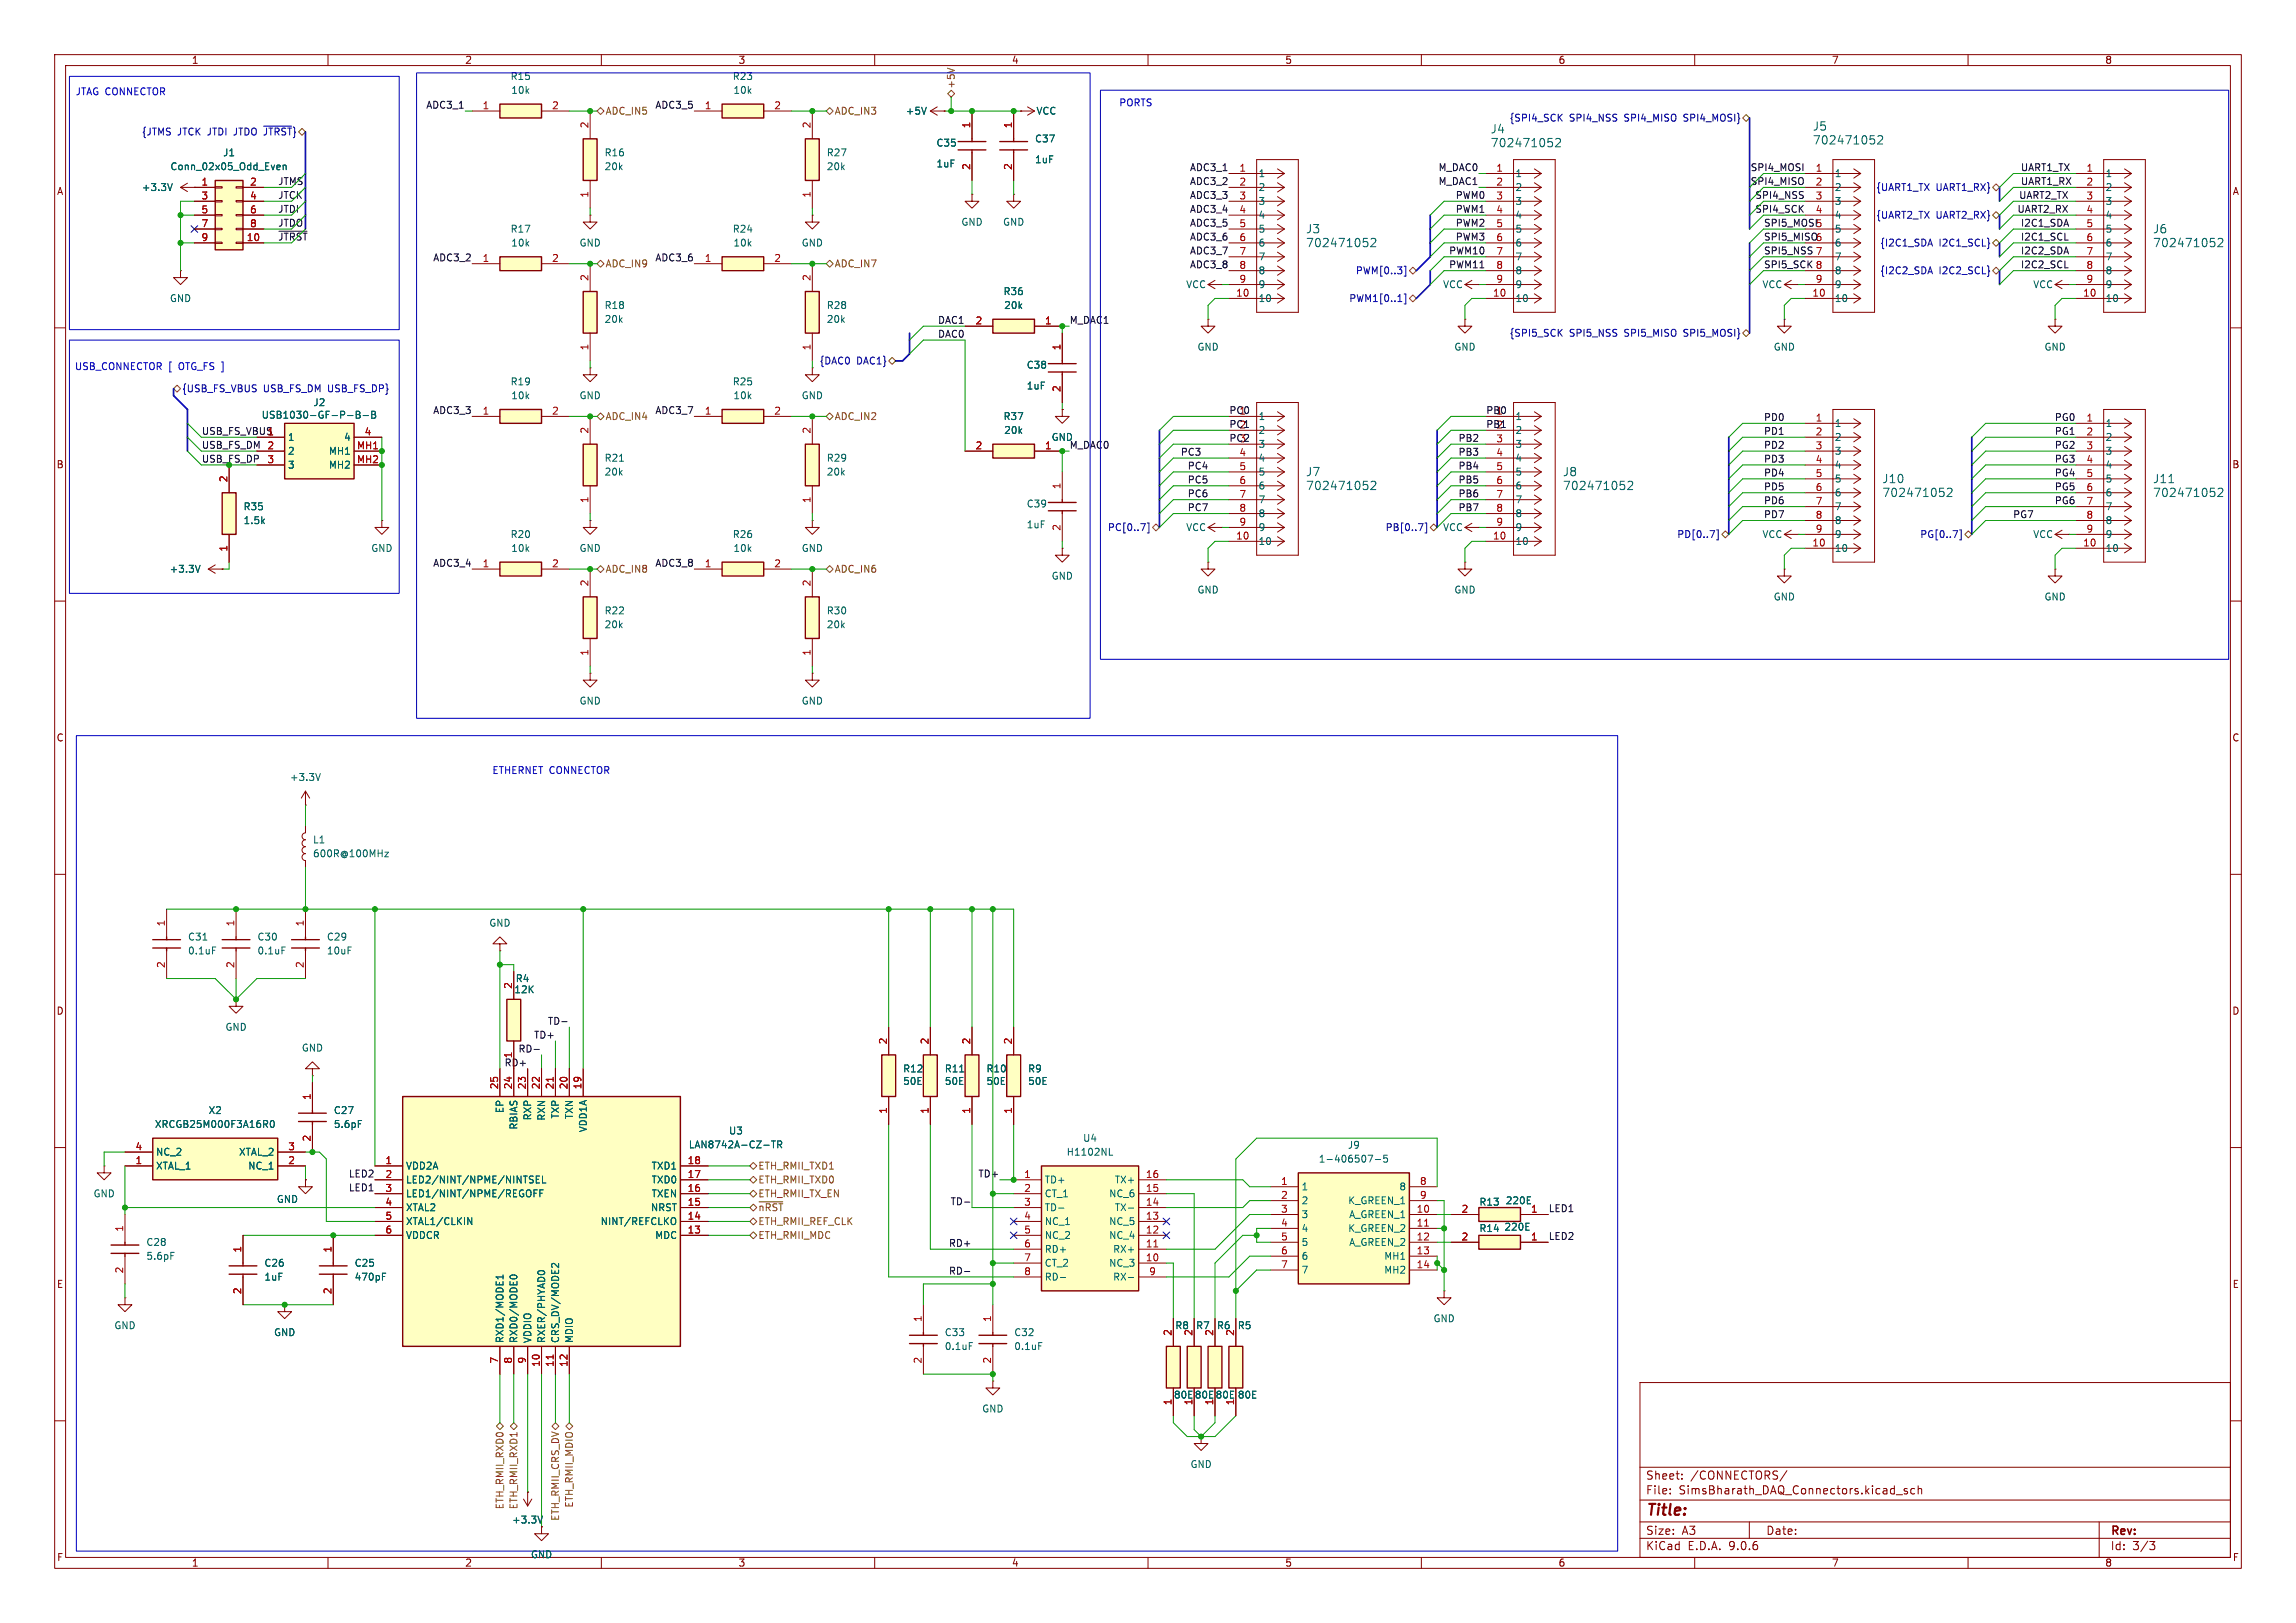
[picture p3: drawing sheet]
<svg xmlns="http://www.w3.org/2000/svg" width="420mm" height="297mm" viewBox="0 0 420 297" stroke-linecap="round" stroke-linejoin="round" font-family="sans-serif">
<defs><g id="words">
<text font-size="2.8" fill="#840000" x="301" y="277.9">Title:</text>
<g font-size="2.1" fill="#006464">
<text x="272.6" y="24.6">J4</text>
<text x="272.6" y="27.2">702471052</text>
<text x="331.5" y="24.1">J5</text>
<text x="331.5" y="26.6">702471052</text>
<text x="238.8" y="42.9">J3</text>
<text x="238.8" y="45.4">702471052</text>
<text x="393.8" y="42.9">J6</text>
<text x="393.8" y="45.4">702471052</text>
<text x="238.8" y="87.4">J7</text>
<text x="238.8" y="89.9">702471052</text>
<text x="285.8" y="87.4">J8</text>
<text x="285.8" y="89.9">702471052</text>
<text x="344.2" y="88.6">J10</text>
<text x="393.8" y="88.6">J11</text>
<text x="344.2" y="91.2">702471052</text>
<text x="393.8" y="91.2">702471052</text>
</g>
<g font-size="2.1" fill="#840000">
<text x="301" y="273.7">File:</text>
<text x="301" y="271">Sheet:</text>
<text x="307.1" y="273.7">SimsBharath_DAQ_Connectors.kicad_sch</text>
<text x="309.2" y="271">/CONNECTORS/</text>
<text x="301" y="281.1">Size:</text>
<text x="307.6" y="281.1">A3</text>
<text x="323" y="281.1">Date:</text>
<text x="386" y="281.3">Rev:</text>
<text x="301" y="283.9">KiCad</text>
<text x="308.7" y="283.9">E.D.A.</text>
<text x="316.3" y="283.9">9.0.6</text>
<text x="386" y="283.9">Id:</text>
<text x="390.1" y="283.9">3/3</text>
</g>
<g font-size="1.8" fill="#840000">
<text x="35" y="11.9">1</text>
<text x="85" y="11.9">2</text>
<text x="135" y="11.9">3</text>
<text x="185" y="11.9">4</text>
<text x="235" y="11.9">5</text>
<text x="285" y="11.9">6</text>
<text x="335" y="11.9">7</text>
<text x="385" y="11.9">8</text>
<text x="10.3" y="35.9">A</text>
<text x="408.3" y="35.9">A</text>
<text x="10.3" y="85.9">B</text>
<text x="408.2" y="85.9">B</text>
<text x="10.3" y="135.9">C</text>
<text x="408.2" y="135.9">C</text>
<text x="10.3" y="185.9">D</text>
<text x="408.2" y="185.9">D</text>
<text x="10.3" y="235.9">E</text>
<text x="408.3" y="235.9">E</text>
<text x="10.3" y="285.9">F</text>
<text x="35" y="286.9">1</text>
<text x="85" y="286.9">2</text>
<text x="135" y="286.9">3</text>
<text x="185" y="286.9">4</text>
<text x="235" y="286.9">5</text>
<text x="285" y="286.9">6</text>
<text x="335" y="286.9">7</text>
<text x="385" y="286.9">8</text>
<text x="408.3" y="285.9">F</text>
</g>
<g font-size="1.8" fill="#0000c2">
<text x="13.7" y="17.6">JTAG CONNECTOR</text>
<text x="204.6" y="19.7">PORTS</text>
<text x="13.6" y="67.9">USB_CONNECTOR [</text>
<text x="32.8" y="67.9">OTG_FS ]</text>
<text x="90" y="141.8">ETHERNET CONNECTOR</text>
</g>
<g font-size="1.8" fill="#006464">
<text x="93.3" y="14.8">R15</text>
<text x="93.4" y="17.4">10k</text>
<text x="133.9" y="14.8">R23</text>
<text x="134.1" y="17.4">10k</text>
<text x="165.6" y="21.2">+5V</text>
<text x="189.5" y="21.2">VCC</text>
<text x="40.7" y="28.8">J1</text>
<text x="110.5" y="28.8">R16</text>
<text x="151.1" y="28.8">R27</text>
<text x="171.2" y="27">C35</text>
<text x="189.2" y="26.3">C37</text>
<text x="25.9" y="35.2">+3.3V</text>
<text x="31.1" y="31.3">Conn_02x05_Odd_Even</text>
<text x="110.5" y="31.3">20k</text>
<text x="151.1" y="31.3">20k</text>
<text x="171.2" y="30.8">1uF</text>
<text x="189.2" y="30.1">1uF</text>
<text x="230.1" y="32.6">1</text>
<text x="230.1" y="35.2">2</text>
<text x="277.1" y="32.6">1</text>
<text x="277.1" y="35.2">2</text>
<text x="335.5" y="32.6">1</text>
<text x="335.5" y="35.2">2</text>
<text x="385.1" y="32.6">1</text>
<text x="385.1" y="35.2">2</text>
<text x="175.8" y="41.5">GND</text>
<text x="183.4" y="41.5">GND</text>
<text x="230.1" y="37.7">3</text>
<text x="230.1" y="40.2">4</text>
<text x="277.1" y="37.7">3</text>
<text x="277.1" y="40.2">4</text>
<text x="335.5" y="37.7">3</text>
<text x="335.5" y="40.2">4</text>
<text x="385.1" y="37.7">3</text>
<text x="385.1" y="40.2">4</text>
<text x="93.3" y="42.8">R17</text>
<text x="93.4" y="45.3">10k</text>
<text x="105.9" y="45.3">GND</text>
<text x="133.9" y="42.8">R24</text>
<text x="134.1" y="45.3">10k</text>
<text x="146.6" y="45.3">GND</text>
<text x="230.1" y="42.8">5</text>
<text x="230.1" y="45.3">6</text>
<text x="230.1" y="47.9">7</text>
<text x="277.1" y="42.8">5</text>
<text x="277.1" y="45.3">6</text>
<text x="277.1" y="47.9">7</text>
<text x="335.5" y="42.8">5</text>
<text x="335.5" y="45.3">6</text>
<text x="335.5" y="47.9">7</text>
<text x="385.1" y="42.8">5</text>
<text x="385.1" y="45.3">6</text>
<text x="385.1" y="47.9">7</text>
<text x="216.9" y="52.9">VCC</text>
<text x="230.1" y="50.4">8</text>
<text x="230.1" y="52.9">9</text>
<text x="263.9" y="52.9">VCC</text>
<text x="277.1" y="50.4">8</text>
<text x="277.1" y="52.9">9</text>
<text x="322.3" y="52.9">VCC</text>
<text x="335.5" y="50.4">8</text>
<text x="335.5" y="52.9">9</text>
<text x="371.8" y="52.9">VCC</text>
<text x="385.1" y="50.4">8</text>
<text x="385.1" y="52.9">9</text>
<text x="31" y="55.5">GND</text>
<text x="110.5" y="59.3">20k</text>
<text x="110.5" y="56.7">R18</text>
<text x="151.1" y="59.3">20k</text>
<text x="151.1" y="56.7">R28</text>
<text x="183.5" y="54.2">R36</text>
<text x="183.6" y="56.7">20k</text>
<text x="230.1" y="55.5">10</text>
<text x="277.1" y="55.5">10</text>
<text x="335.5" y="55.5">10</text>
<text x="385.1" y="55.5">10</text>
<text x="218.9" y="64.4">GND</text>
<text x="265.9" y="64.4">GND</text>
<text x="324.4" y="64.4">GND</text>
<text x="373.9" y="64.4">GND</text>
<text x="93.3" y="70.7">R19</text>
<text x="133.9" y="70.7">R25</text>
<text x="187.7" y="71.5">1uF</text>
<text x="187.7" y="67.7">C38</text>
<text x="47.8" y="76.8">USB1030-GF-P-B-B</text>
<text x="57.2" y="74.5">J2</text>
<text x="93.4" y="73.3">10k</text>
<text x="105.9" y="73.3">GND</text>
<text x="134.1" y="73.3">10k</text>
<text x="146.6" y="73.3">GND</text>
<text x="183.5" y="77.1">R37</text>
<text x="230.1" y="77.1">1</text>
<text x="277.1" y="77.1">1</text>
<text x="52.6" y="80.9">1</text>
<text x="52.6" y="83.4">2</text>
<text x="60.1" y="83.4">MH1</text>
<text x="62.8" y="80.9">4</text>
<text x="183.6" y="79.6">20k</text>
<text x="192.3" y="80.9">GND</text>
<text x="230.1" y="79.6">2</text>
<text x="230.1" y="82.1">3</text>
<text x="277.1" y="79.6">2</text>
<text x="277.1" y="82.1">3</text>
<text x="335.5" y="78.3">1</text>
<text x="335.5" y="80.9">2</text>
<text x="335.5" y="83.4">3</text>
<text x="385.1" y="78.3">1</text>
<text x="385.1" y="80.9">2</text>
<text x="385.1" y="83.4">3</text>
<text x="52.6" y="86">3</text>
<text x="60.1" y="86">MH2</text>
<text x="110.5" y="87.2">20k</text>
<text x="110.5" y="84.7">R21</text>
<text x="151.1" y="87.2">20k</text>
<text x="151.1" y="84.7">R29</text>
<text x="230.1" y="84.7">4</text>
<text x="230.1" y="87.2">5</text>
<text x="230.1" y="89.8">6</text>
<text x="277.1" y="84.7">4</text>
<text x="277.1" y="87.2">5</text>
<text x="277.1" y="89.8">6</text>
<text x="335.5" y="86">4</text>
<text x="335.5" y="88.5">5</text>
<text x="385.1" y="86">4</text>
<text x="385.1" y="88.5">5</text>
<text x="44.5" y="93.6">R35</text>
<text x="187.7" y="93.1">C39</text>
<text x="230.1" y="92.3">7</text>
<text x="230.1" y="94.8">8</text>
<text x="277.1" y="92.3">7</text>
<text x="277.1" y="94.8">8</text>
<text x="335.5" y="91">6</text>
<text x="335.5" y="93.6">7</text>
<text x="385.1" y="91">6</text>
<text x="385.1" y="93.6">7</text>
<text x="44.5" y="96.1">1.5k</text>
<text x="67.8" y="101.2">GND</text>
<text x="93.3" y="98.7">R20</text>
<text x="93.4" y="101.2">10k</text>
<text x="105.9" y="101.2">GND</text>
<text x="133.9" y="98.7">R26</text>
<text x="134.1" y="101.2">10k</text>
<text x="146.6" y="101.2">GND</text>
<text x="187.7" y="96.9">1uF</text>
<text x="216.9" y="97.4">VCC</text>
<text x="230.1" y="97.4">9</text>
<text x="230.1" y="99.9">10</text>
<text x="263.9" y="97.4">VCC</text>
<text x="277.1" y="97.4">9</text>
<text x="277.1" y="99.9">10</text>
<text x="322.3" y="98.7">VCC</text>
<text x="335.5" y="96.1">8</text>
<text x="335.5" y="98.7">9</text>
<text x="335.5" y="101.2">10</text>
<text x="371.8" y="98.7">VCC</text>
<text x="385.1" y="96.1">8</text>
<text x="385.1" y="98.7">9</text>
<text x="385.1" y="101.2">10</text>
<text x="30.9" y="105">+3.3V</text>
<text x="192.3" y="106.3">GND</text>
<text x="110.5" y="112.6">R22</text>
<text x="151.1" y="112.6">R30</text>
<text x="218.9" y="108.8">GND</text>
<text x="265.9" y="108.8">GND</text>
<text x="324.4" y="110.1">GND</text>
<text x="373.9" y="110.1">GND</text>
<text x="110.5" y="115.2">20k</text>
<text x="151.1" y="115.2">20k</text>
<text x="105.9" y="129.1">GND</text>
<text x="146.6" y="129.1">GND</text>
<text x="52.9" y="143.1">+3.3V</text>
<text x="57.2" y="154.5">L1</text>
<text x="57.2" y="157.1">600R@100MHz</text>
<text x="34.3" y="172.3">C31</text>
<text x="47" y="172.3">C30</text>
<text x="59.7" y="172.3">C29</text>
<text x="89.4" y="169.8">GND</text>
<text x="34.3" y="174.9">0.1uF</text>
<text x="47" y="174.9">0.1uF</text>
<text x="59.7" y="174.9">10uF</text>
<text x="94.2" y="179.9">R4</text>
<text x="94" y="182">12K</text>
<text x="41.1" y="188.8">GND</text>
<text x="55.1" y="192.6">GND</text>
<text x="165.1" y="196.4">R12</text>
<text x="172.7" y="196.4">R11</text>
<text x="180.3" y="196.4">R10</text>
<text x="188" y="196.4">R9</text>
<text x="92.3" y="203.8" transform="rotate(-90 92.3 203.8)">EP</text>
<text x="165.1" y="198.7">50E</text>
<text x="172.7" y="198.7">50E</text>
<text x="180.3" y="198.7">50E</text>
<text x="188" y="198.7">50E</text>
<text x="28.2" y="206.6">XRCGB25M000F3A16R0</text>
<text x="38.1" y="204.1">X2</text>
<text x="61" y="204.1">C27</text>
<text x="61" y="206.6">5.6pF</text>
<text x="94.8" y="206.8" transform="rotate(-90 94.8 206.8)">RBIAS</text>
<text x="97.4" y="205.1" transform="rotate(-90 97.4 205.1)">RXP</text>
<text x="99.9" y="205.2" transform="rotate(-90 99.9 205.2)">RXN</text>
<text x="102.5" y="204.8" transform="rotate(-90 102.5 204.8)">TXP</text>
<text x="105" y="204.9" transform="rotate(-90 105 204.9)">TXN</text>
<text x="107.5" y="207.3" transform="rotate(-90 107.5 207.3)">VDD1A</text>
<text x="133.2" y="207.8">U3</text>
<text x="198" y="209.1">U4</text>
<text x="28.4" y="211.7">NC_2</text>
<text x="28.4" y="214.2">XTAL_1</text>
<text x="43.6" y="211.7">XTAL_2</text>
<text x="45.3" y="214.2">NC_1</text>
<text x="74.2" y="214.2">VDD2A</text>
<text x="119.1" y="214.2">TXD1</text>
<text x="125.9" y="210.3">LAN8742A-CZ-TR</text>
<text x="195" y="211.7">H1102NL</text>
<text x="241.1" y="213">1-406507-5</text>
<text x="246.5" y="210.4">J9</text>
<text x="17" y="219.3">GND</text>
<text x="50.5" y="220.3">GND</text>
<text x="74.2" y="216.8">LED2/NINT/NPME/NINTSEL</text>
<text x="74.2" y="219.3">LED1/NINT/NPME/REGOFF</text>
<text x="74.2" y="221.8">XTAL2</text>
<text x="119" y="221.8">NRST</text>
<text x="119.1" y="216.8">TXD0</text>
<text x="119.1" y="219.3">TXEN</text>
<text x="191" y="216.8">TD+</text>
<text x="191" y="219.3">CT_1</text>
<text x="191" y="221.8">TD-</text>
<text x="202.8" y="219.3">NC_6</text>
<text x="203.8" y="216.8">TX+</text>
<text x="203.8" y="221.8">TX-</text>
<text x="238" y="218">1</text>
<text x="238" y="220.6">2</text>
<text x="246.5" y="220.6">K_GREEN_1</text>
<text x="255.9" y="218">8</text>
<text x="270.5" y="220.8">R13</text>
<text x="275.3" y="220.6">220E</text>
<text x="74.2" y="224.4">XTAL1/CLKIN</text>
<text x="74.2" y="226.9">VDDCR</text>
<text x="109.8" y="224.4">NINT/REFCLKO</text>
<text x="119.8" y="226.9">MDC</text>
<text x="191" y="224.4">NC_1</text>
<text x="191" y="226.9">NC_2</text>
<text x="202.8" y="224.4">NC_5</text>
<text x="202.8" y="226.9">NC_4</text>
<text x="238" y="223.1">3</text>
<text x="238" y="225.7">4</text>
<text x="246.5" y="225.7">K_GREEN_2</text>
<text x="246.7" y="223.1">A_GREEN_1</text>
<text x="270.5" y="225.7">R14</text>
<text x="275.1" y="225.4">220E</text>
<text x="26.7" y="228.2">C28</text>
<text x="26.7" y="230.7">5.6pF</text>
<text x="48.3" y="232">C26</text>
<text x="64.8" y="232">C25</text>
<text x="191" y="229.5">RD+</text>
<text x="191" y="232">CT_2</text>
<text x="202.8" y="232">NC_3</text>
<text x="203.5" y="229.5">RX+</text>
<text x="238" y="228.2">5</text>
<text x="238" y="230.7">6</text>
<text x="238" y="233.3">7</text>
<text x="246.7" y="228.2">A_GREEN_2</text>
<text x="253.1" y="230.7">MH1</text>
<text x="253.1" y="233.3">MH2</text>
<text x="48.3" y="234.5">1uF</text>
<text x="64.8" y="234.5">470pF</text>
<text x="191" y="234.5">RD-</text>
<text x="203.5" y="234.5">RX-</text>
<text x="20.8" y="243.4">GND</text>
<text x="50" y="244.7">GND</text>
<text x="92.3" y="245.9" transform="rotate(-90 92.3 245.9)">RXD1/MODE1</text>
<text x="94.8" y="245.9" transform="rotate(-90 94.8 245.9)">RXD0/MODE0</text>
<text x="97.4" y="245.9" transform="rotate(-90 97.4 245.9)">VDDIO</text>
<text x="99.9" y="245.9" transform="rotate(-90 99.9 245.9)">RXER/PHYAD0</text>
<text x="102.5" y="245.9" transform="rotate(-90 102.5 245.9)">CRS_DV/MODE2</text>
<text x="105" y="245.9" transform="rotate(-90 105 245.9)">MDIO</text>
<text x="172.7" y="244.7">C33</text>
<text x="185.4" y="244.7">C32</text>
<text x="214.9" y="243.4">R8</text>
<text x="218.7" y="243.4">R7</text>
<text x="222.5" y="243.4">R6</text>
<text x="225.8" y="244.5" transform="rotate(-90 225.8 244.5)">2</text>
<text x="226.3" y="243.4">R5</text>
<text x="262.1" y="242.2">GND</text>
<text x="172.7" y="247.2">0.1uF</text>
<text x="185.4" y="247.2">0.1uF</text>
<text x="214.6" y="256.1">80E</text>
<text x="218.4" y="256.1">80E</text>
<text x="222.3" y="256.1">80E</text>
<text x="226.3" y="256.1">80E</text>
<text x="179.6" y="258.7">GND</text>
<text x="217.7" y="268.8">GND</text>
<text x="93.6" y="279">+3.3V</text>
<text x="97" y="285.3">GND</text>
</g>
<g font-size="1.8" fill="#725600">
<text x="174.9" y="16.3" transform="rotate(-90 174.9 16.3)">+5V</text>
<text x="110.7" y="21.2">ADC_IN5</text>
<text x="152.6" y="21.2">ADC_IN3</text>
<text x="43.1" y="25">JTDO ~{JTRST}}</text>
<text x="110.7" y="49.1">ADC_IN9</text>
<text x="152.6" y="49.1">ADC_IN7</text>
<text x="110.7" y="77.1">ADC_IN4</text>
<text x="152.6" y="77.1">ADC_IN2</text>
<text x="110.7" y="105">ADC_IN8</text>
<text x="152.6" y="105">ADC_IN6</text>
<text x="138.6" y="214.2">ETH_RMII_TXD1</text>
<text x="138.6" y="219.3">ETH_RMII_TX_EN</text>
<text x="138.6" y="221.8">~{nRST}</text>
<text x="138.6" y="216.8">ETH_RMII_TXD0</text>
<text x="138.6" y="226.9">ETH_RMII_MDC</text>
<text x="138.6" y="224.4">ETH_RMII_REF_CLK</text>
<text x="105" y="276" transform="rotate(-90 105 276)">ETH_RMII_MDIO</text>
<text x="92.3" y="276.3" transform="rotate(-90 92.3 276.3)">ETH_RMII_RXD0</text>
<text x="94.8" y="276.3" transform="rotate(-90 94.8 276.3)">ETH_RMII_RXD1</text>
<text x="102.5" y="278.4" transform="rotate(-90 102.5 278.4)">ETH_RMII_CRS_DV</text>
</g>
<g font-size="1.8" fill="#0f0f0f">
<text x="77.9" y="20">ADC3_1</text>
<text x="119.8" y="20">ADC3_5</text>
<text x="50.8" y="33.9">JTMS</text>
<text x="217.6" y="31.4">ADC3_1</text>
<text x="217.6" y="33.9">ADC3_2</text>
<text x="263" y="33.9">M_DAC1</text>
<text x="263" y="31.4">M_DAC0</text>
<text x="320.1" y="31.4">SPI4_MOSI</text>
<text x="320.1" y="33.9">SPI4_MISO</text>
<text x="369.6" y="33.9">UART1_RX</text>
<text x="369.6" y="31.4">UART1_TX</text>
<text x="50.8" y="39">JTDI</text>
<text x="50.8" y="41.6">JTDO</text>
<text x="50.8" y="36.5">JTCK</text>
<text x="217.6" y="41.6">ADC3_5</text>
<text x="217.6" y="39">ADC3_4</text>
<text x="217.6" y="36.5">ADC3_3</text>
<text x="266.2" y="36.5">PWM0</text>
<text x="266.2" y="41.6">PWM2</text>
<text x="266.2" y="39">PWM1</text>
<text x="321" y="39">SPI4_SCK</text>
<text x="321" y="36.5">SPI4_NSS</text>
<text x="322.6" y="41.6">SPI5_MOSI5</text>
<text x="368.9" y="39">UART2_RX</text>
<text x="369.2" y="36.5">UART2_TX</text>
<text x="369.6" y="41.6">I2C1_SDA</text>
<text x="50.8" y="44.1">~{JTRST}</text>
<text x="79.1" y="47.9">ADC3_2</text>
<text x="119.8" y="47.9">ADC3_6</text>
<text x="217.6" y="44.1">ADC3_6</text>
<text x="217.6" y="46.6">ADC3_7</text>
<text x="265" y="46.6">PWM10</text>
<text x="266.2" y="44.1">PWM3</text>
<text x="322.6" y="46.6">SPI5_NSS 7</text>
<text x="322.6" y="44.1">SPI5_MISO6</text>
<text x="369.6" y="46.6">I2C2_SDA</text>
<text x="369.6" y="44.1">I2C1_SCL</text>
<text x="217.6" y="49.2">ADC3_8</text>
<text x="265" y="49.2">PWM11</text>
<text x="322.6" y="49.2">SPI5_SCK 8</text>
<text x="369.6" y="49.2">I2C2_SCL</text>
<text x="171.5" y="59.3">DAC1</text>
<text x="195.6" y="59.3">M_DAC1</text>
<text x="171.5" y="61.9">DAC0</text>
<text x="79.1" y="75.9">ADC3_3</text>
<text x="119.8" y="75.9">ADC3_7</text>
<text x="224.8" y="75.9">PC0</text>
<text x="226.6" y="75.9">1</text>
<text x="271.8" y="75.9">PB0</text>
<text x="273.6" y="75.9">1</text>
<text x="322.6" y="77.1">PD0</text>
<text x="375.8" y="77.1">PG0</text>
<text x="36.8" y="79.7">USB_FS_VBUS1</text>
<text x="36.8" y="82.2">USB_FS_DM</text>
<text x="195.6" y="82.2">M_DAC0</text>
<text x="215.9" y="83.5">PC3</text>
<text x="224.8" y="78.4">PC1</text>
<text x="224.8" y="80.9">PC2</text>
<text x="226.6" y="78.5">2</text>
<text x="226.6" y="81">3</text>
<text x="266.7" y="80.9">PB2</text>
<text x="266.7" y="83.5">PB3</text>
<text x="271.8" y="78.4">PB1</text>
<text x="273.6" y="78.5">2</text>
<text x="322.6" y="82.2">PD2</text>
<text x="322.6" y="79.7">PD1</text>
<text x="375.8" y="82.2">PG2</text>
<text x="375.8" y="79.7">PG1</text>
<text x="217.2" y="86">PC4</text>
<text x="217.2" y="88.6">PC5</text>
<text x="266.7" y="88.6">PB5</text>
<text x="266.7" y="86">PB4</text>
<text x="322.6" y="89.8">PD5</text>
<text x="322.6" y="84.7">PD3</text>
<text x="322.6" y="87.3">PD4</text>
<text x="375.8" y="84.7">PG3</text>
<text x="375.8" y="89.8">PG5</text>
<text x="375.8" y="87.3">PG4</text>
<text x="217.2" y="91.1">PC6</text>
<text x="217.2" y="93.6">PC7</text>
<text x="266.7" y="91.1">PB6</text>
<text x="266.7" y="93.6">PB7</text>
<text x="322.6" y="92.4">PD6</text>
<text x="322.6" y="94.9">PD7</text>
<text x="368.2" y="94.9">PG7</text>
<text x="375.8" y="92.4">PG6</text>
<text x="79.1" y="103.8">ADC3_4</text>
<text x="119.8" y="103.8">ADC3_8</text>
<text x="97.6" y="190.2">TD+</text>
<text x="100.1" y="187.6">TD-</text>
<text x="92.2" y="195.2">RD+</text>
<text x="94.7" y="192.7">RD-</text>
<text x="63.7" y="215.6">LED2</text>
<text x="178.9" y="215.6">TD+</text>
<text x="63.7" y="218.1">LED1</text>
<text x="173.8" y="220.6">TD-</text>
<text x="283.2" y="221.9">LED1</text>
<text x="283.2" y="227">LED2</text>
<text x="173.5" y="228.3">RD+</text>
<text x="173.5" y="233.3">RD-</text>
</g>
<g font-size="1.8" fill="#a90000">
<text x="88.2" y="20.1">1</text>
<text x="100.9" y="20.1">2</text>
<text x="107.7" y="23.6" transform="rotate(-90 107.7 23.6)">2</text>
<text x="128.8" y="20.1">1</text>
<text x="141.5" y="20.1">2</text>
<text x="148.3" y="23.6" transform="rotate(-90 148.3 23.6)">2</text>
<text x="177.5" y="23.6" transform="rotate(-90 177.5 23.6)">1</text>
<text x="185.2" y="23.6" transform="rotate(-90 185.2 23.6)">1</text>
<text x="36.8" y="34">1</text>
<text x="45.6" y="34">2</text>
<text x="177.5" y="31.2" transform="rotate(-90 177.5 31.2)">2</text>
<text x="185.2" y="31.2" transform="rotate(-90 185.2 31.2)">2</text>
<text x="226.6" y="31.5">1</text>
<text x="226.6" y="34">2</text>
<text x="273.6" y="31.5">1</text>
<text x="273.6" y="34">2</text>
<text x="332" y="31.5">1</text>
<text x="332" y="34">2</text>
<text x="381.6" y="31.5">1</text>
<text x="381.6" y="34">2</text>
<text x="36.8" y="36.6">3</text>
<text x="36.8" y="39.1">5</text>
<text x="36.8" y="41.7">7</text>
<text x="45.6" y="36.6">4</text>
<text x="45.6" y="39.1">6</text>
<text x="45.6" y="41.7">8</text>
<text x="107.7" y="36.3" transform="rotate(-90 107.7 36.3)">1</text>
<text x="148.3" y="36.3" transform="rotate(-90 148.3 36.3)">1</text>
<text x="226.6" y="36.6">3</text>
<text x="226.6" y="39.1">4</text>
<text x="226.6" y="41.7">5</text>
<text x="273.6" y="36.6">3</text>
<text x="273.6" y="39.1">4</text>
<text x="273.6" y="41.7">5</text>
<text x="332" y="36.6">3</text>
<text x="332" y="39.1">4</text>
<text x="381.6" y="36.6">3</text>
<text x="381.6" y="39.1">4</text>
<text x="381.6" y="41.7">5</text>
<text x="36.8" y="44.2">9</text>
<text x="45" y="44.2">10</text>
<text x="226.6" y="44.2">6</text>
<text x="226.6" y="46.7">7</text>
<text x="273.6" y="44.2">6</text>
<text x="273.6" y="46.7">7</text>
<text x="381.6" y="44.2">6</text>
<text x="381.6" y="46.7">7</text>
<text x="88.2" y="48">1</text>
<text x="100.9" y="48">2</text>
<text x="107.7" y="51.5" transform="rotate(-90 107.7 51.5)">2</text>
<text x="128.8" y="48">1</text>
<text x="141.5" y="48">2</text>
<text x="148.3" y="51.5" transform="rotate(-90 148.3 51.5)">2</text>
<text x="226.6" y="49.3">8</text>
<text x="226.6" y="51.8">9</text>
<text x="273.6" y="49.3">8</text>
<text x="273.6" y="51.8">9</text>
<text x="332" y="51.8">9</text>
<text x="381.6" y="49.3">8</text>
<text x="381.6" y="51.8">9</text>
<text x="178.4" y="59.4">2</text>
<text x="191.1" y="59.4">1</text>
<text x="226" y="54.4">10</text>
<text x="273" y="54.4">10</text>
<text x="331.4" y="54.4">10</text>
<text x="381" y="54.4">10</text>
<text x="107.7" y="64.2" transform="rotate(-90 107.7 64.2)">1</text>
<text x="148.3" y="64.2" transform="rotate(-90 148.3 64.2)">1</text>
<text x="194.1" y="64.2" transform="rotate(-90 194.1 64.2)">1</text>
<text x="194.1" y="71.8" transform="rotate(-90 194.1 71.8)">2</text>
<text x="88.2" y="75.9">1</text>
<text x="100.9" y="75.9">2</text>
<text x="128.8" y="75.9">1</text>
<text x="141.5" y="75.9">2</text>
<text x="332" y="77.2">1</text>
<text x="381.6" y="77.2">1</text>
<text x="48.8" y="82.3">2</text>
<text x="48.8" y="79.8">1</text>
<text x="65.2" y="82.3">MH1</text>
<text x="66.6" y="79.8">4</text>
<text x="107.7" y="79.4" transform="rotate(-90 107.7 79.4)">2</text>
<text x="148.3" y="79.4" transform="rotate(-90 148.3 79.4)">2</text>
<text x="178.4" y="82.3">2</text>
<text x="191.1" y="82.3">1</text>
<text x="226.6" y="83.6">4</text>
<text x="273.6" y="81">3</text>
<text x="273.6" y="83.6">4</text>
<text x="332" y="79.8">2</text>
<text x="332" y="82.3">3</text>
<text x="381.6" y="79.8">2</text>
<text x="381.6" y="82.3">3</text>
<text x="41.7" y="88.3" transform="rotate(-90 41.7 88.3)">2</text>
<text x="48.8" y="84.8">3</text>
<text x="65.2" y="84.8">MH2</text>
<text x="194.1" y="89.6" transform="rotate(-90 194.1 89.6)">1</text>
<text x="226.6" y="86.1">5</text>
<text x="226.6" y="88.6">6</text>
<text x="273.6" y="86.1">5</text>
<text x="273.6" y="88.6">6</text>
<text x="332" y="84.8">4</text>
<text x="332" y="87.4">5</text>
<text x="332" y="89.9">6</text>
<text x="381.6" y="84.8">4</text>
<text x="381.6" y="87.4">5</text>
<text x="381.6" y="89.9">6</text>
<text x="107.7" y="92.1" transform="rotate(-90 107.7 92.1)">1</text>
<text x="148.3" y="92.1" transform="rotate(-90 148.3 92.1)">1</text>
<text x="226.6" y="91.2">7</text>
<text x="226.6" y="93.7">8</text>
<text x="273.6" y="91.2">7</text>
<text x="273.6" y="93.7">8</text>
<text x="332" y="92.5">7</text>
<text x="332" y="95">8</text>
<text x="381.6" y="92.5">7</text>
<text x="381.6" y="95">8</text>
<text x="41.7" y="101" transform="rotate(-90 41.7 101)">1</text>
<text x="194.1" y="97.2" transform="rotate(-90 194.1 97.2)">2</text>
<text x="226" y="98.8">10</text>
<text x="226.6" y="96.3">9</text>
<text x="273" y="98.8">10</text>
<text x="273.6" y="96.3">9</text>
<text x="331.4" y="100.1">10</text>
<text x="332" y="97.5">9</text>
<text x="381" y="100.1">10</text>
<text x="381.6" y="97.5">9</text>
<text x="88.2" y="103.9">1</text>
<text x="100.9" y="103.9">2</text>
<text x="107.7" y="107.4" transform="rotate(-90 107.7 107.4)">2</text>
<text x="128.8" y="103.9">1</text>
<text x="141.5" y="103.9">2</text>
<text x="148.3" y="107.4" transform="rotate(-90 148.3 107.4)">2</text>
<text x="107.7" y="120.1" transform="rotate(-90 107.7 120.1)">1</text>
<text x="148.3" y="120.1" transform="rotate(-90 148.3 120.1)">1</text>
<text x="30.2" y="169.6" transform="rotate(-90 30.2 169.6)">1</text>
<text x="42.9" y="169.6" transform="rotate(-90 42.9 169.6)">1</text>
<text x="55.6" y="169.6" transform="rotate(-90 55.6 169.6)">1</text>
<text x="30.2" y="177.2" transform="rotate(-90 30.2 177.2)">2</text>
<text x="42.9" y="177.2" transform="rotate(-90 42.9 177.2)">2</text>
<text x="55.6" y="177.2" transform="rotate(-90 55.6 177.2)">2</text>
<text x="93.7" y="181" transform="rotate(-90 93.7 181)">2</text>
<text x="162.3" y="191.2" transform="rotate(-90 162.3 191.2)">2</text>
<text x="169.9" y="191.2" transform="rotate(-90 169.9 191.2)">2</text>
<text x="177.5" y="191.2" transform="rotate(-90 177.5 191.2)">2</text>
<text x="185.2" y="191.2" transform="rotate(-90 185.2 191.2)">2</text>
<text x="93.7" y="193.7" transform="rotate(-90 93.7 193.7)">1</text>
<text x="56.9" y="201.4" transform="rotate(-90 56.9 201.4)">1</text>
<text x="91.2" y="199.4" transform="rotate(-90 91.2 199.4)">25</text>
<text x="93.7" y="199.4" transform="rotate(-90 93.7 199.4)">24</text>
<text x="96.3" y="199.4" transform="rotate(-90 96.3 199.4)">23</text>
<text x="98.8" y="199.4" transform="rotate(-90 98.8 199.4)">22</text>
<text x="101.3" y="199.4" transform="rotate(-90 101.3 199.4)">21</text>
<text x="103.9" y="199.4" transform="rotate(-90 103.9 199.4)">20</text>
<text x="106.4" y="199.4" transform="rotate(-90 106.4 199.4)">19</text>
<text x="162.3" y="203.9" transform="rotate(-90 162.3 203.9)">1</text>
<text x="169.9" y="203.9" transform="rotate(-90 169.9 203.9)">1</text>
<text x="177.5" y="203.9" transform="rotate(-90 177.5 203.9)">1</text>
<text x="185.2" y="203.9" transform="rotate(-90 185.2 203.9)">1</text>
<text x="56.9" y="209" transform="rotate(-90 56.9 209)">2</text>
<text x="24.7" y="210.6">4</text>
<text x="24.7" y="213.1">1</text>
<text x="52.6" y="210.6">3</text>
<text x="52.6" y="213.1">2</text>
<text x="70.4" y="213.1">1</text>
<text x="70.4" y="215.6">2</text>
<text x="125.7" y="213.1">18</text>
<text x="125.7" y="215.6">17</text>
<text x="187.3" y="215.6">1</text>
<text x="209.5" y="215.6">16</text>
<text x="70.4" y="218.2">3</text>
<text x="70.4" y="220.7">4</text>
<text x="125.7" y="218.2">16</text>
<text x="125.7" y="220.7">15</text>
<text x="187.3" y="218.2">2</text>
<text x="187.3" y="220.7">3</text>
<text x="209.5" y="218.2">15</text>
<text x="209.5" y="220.7">14</text>
<text x="234.2" y="216.9">1</text>
<text x="234.2" y="219.5">2</text>
<text x="234.2" y="222">3</text>
<text x="259" y="222">10</text>
<text x="259.6" y="216.9">8</text>
<text x="259.6" y="219.5">9</text>
<text x="267.3" y="222">2</text>
<text x="280" y="222">1</text>
<text x="22.6" y="225.5" transform="rotate(-90 22.6 225.5)">1</text>
<text x="70.4" y="223.3">5</text>
<text x="70.4" y="225.8">6</text>
<text x="125.7" y="223.3">14</text>
<text x="125.7" y="225.8">13</text>
<text x="187.3" y="223.3">4</text>
<text x="187.3" y="225.8">5</text>
<text x="209.5" y="223.3">13</text>
<text x="209.5" y="225.8">12</text>
<text x="234.2" y="224.5">4</text>
<text x="234.2" y="227.1">5</text>
<text x="259" y="224.5">11</text>
<text x="259" y="227.1">12</text>
<text x="267.3" y="227.1">2</text>
<text x="280" y="227.1">1</text>
<text x="22.6" y="233.1" transform="rotate(-90 22.6 233.1)">2</text>
<text x="44.2" y="229.3" transform="rotate(-90 44.2 229.3)">1</text>
<text x="60.7" y="229.3" transform="rotate(-90 60.7 229.3)">1</text>
<text x="187.3" y="228.3">6</text>
<text x="187.3" y="230.9">7</text>
<text x="187.3" y="233.4">8</text>
<text x="209.5" y="228.3">11</text>
<text x="209.5" y="230.9">10</text>
<text x="210.1" y="233.4">9</text>
<text x="234.2" y="229.6">6</text>
<text x="234.2" y="232.2">7</text>
<text x="259" y="229.6">13</text>
<text x="259" y="232.2">14</text>
<text x="44.2" y="236.9" transform="rotate(-90 44.2 236.9)">2</text>
<text x="60.7" y="236.9" transform="rotate(-90 60.7 236.9)">2</text>
<text x="168.7" y="242" transform="rotate(-90 168.7 242)">1</text>
<text x="181.4" y="242" transform="rotate(-90 181.4 242)">1</text>
<text x="214.4" y="244.5" transform="rotate(-90 214.4 244.5)">2</text>
<text x="218.2" y="244.5" transform="rotate(-90 218.2 244.5)">2</text>
<text x="222" y="244.5" transform="rotate(-90 222 244.5)">2</text>
<text x="91.2" y="249.6" transform="rotate(-90 91.2 249.6)">7</text>
<text x="93.7" y="249.6" transform="rotate(-90 93.7 249.6)">8</text>
<text x="96.3" y="249.6" transform="rotate(-90 96.3 249.6)">9</text>
<text x="98.8" y="250.2" transform="rotate(-90 98.8 250.2)">10</text>
<text x="101.3" y="250.2" transform="rotate(-90 101.3 250.2)">11</text>
<text x="103.9" y="250.2" transform="rotate(-90 103.9 250.2)">12</text>
<text x="168.7" y="249.6" transform="rotate(-90 168.7 249.6)">2</text>
<text x="181.4" y="249.6" transform="rotate(-90 181.4 249.6)">2</text>
<text x="214.4" y="257.2" transform="rotate(-90 214.4 257.2)">1</text>
<text x="218.2" y="257.2" transform="rotate(-90 218.2 257.2)">1</text>
<text x="222" y="257.2" transform="rotate(-90 222 257.2)">1</text>
<text x="225.8" y="257.2" transform="rotate(-90 225.8 257.2)">1</text>
</g>
<g font-size="1.8" fill="#000084">
<text x="276" y="22.5">{SPI4_SCK</text>
<text x="287.1" y="22.5">SPI4_NSS</text>
<text x="297.3" y="22.5">SPI4_MISO</text>
<text x="308.3" y="22.5">SPI4_MOSI}</text>
<text x="25.9" y="25">{JTMS</text>
<text x="32.5" y="25">JTCK JTDI</text>
<text x="343.1" y="35.2">{UART1_TX</text>
<text x="354.1" y="35.2">UART1_RX}</text>
<text x="343.1" y="40.2">{UART2_TX</text>
<text x="354.1" y="40.2">UART2_RX}</text>
<text x="343.8" y="45.3">{I2C1_SDA</text>
<text x="354.7" y="45.3">I2C1_SCL}</text>
<text x="247.9" y="50.4">PWM[0..3]</text>
<text x="343.8" y="50.4">{I2C2_SDA</text>
<text x="354.7" y="50.4">I2C2_SCL}</text>
<text x="246.7" y="55.5">PWM1[0..1]</text>
<text x="276" y="61.8">{SPI5_SCK</text>
<text x="287.1" y="61.8">SPI5_NSS</text>
<text x="297.3" y="61.8">SPI5_MISO</text>
<text x="308.3" y="61.8">SPI5_MOSI}</text>
<text x="33.2" y="72">{USB_FS_VBUS</text>
<text x="48.2" y="72">USB_FS_DM</text>
<text x="60.1" y="72">USB_FS_DP}</text>
<text x="149.8" y="66.9">{DAC0</text>
<text x="156.7" y="66.9">DAC1}</text>
<text x="202.6" y="97.4">PC[0..7]</text>
<text x="253.4" y="97.4">PB[0..7]</text>
<text x="306.7" y="98.7">PD[0..7]</text>
<text x="351.2" y="98.7">PG[0..7]</text>
</g>
<text font-size="1.8" fill="#009600" x="36.8" y="84.7">USB_FS_DP</text>
</g></defs>
<g fill="none" stroke="#840000" stroke-width=".18">
<path d="M10 10h400v277h-400zM12 12h396v273h-396zM60 10v2M110 10v2M160 10v2M210 10v2M260 10v2M310 10v2M360 10v2M10 60h2M148.6 67.3v1.3h1.3l-1.3 1.3-1.3-1.3h1.3M148.6 67.3h.1"/>
<path d="M408 60h2M375.9 97.8l1.3 .8M375.9 97.8h2.6M377.2 97l-1.3 .8M378.5 97.8h.1M10 110h2M375.9 104.1v1.3h1.3l-1.3 1.3-1.3-1.3h1.3M375.9 104.1h.1M408 110h2M10 160h2M408 160h2M10 210h2"/>
<path d="M408 210h2M300 253h108v32h-108zM10 260h2M300 278.5h108M300 274.5h108M300 268.5h108M305.5 273.2v.2M305.5 272.5v.1M307.7 270.5v.2M307.7 269.8v.1M320 278.5v3M326.9 269.1l-1.3 1.9"/>
<path d="M346.9 273.5h1.1M348.9 272.5l-.4-.1-.2 .2 .1 .2 .5 .2v.3h-.6M350.2 272.5l-.4-.1-.3 .3v.4l.2 .2h.5M350.9 272.5l.2-.1 .3 .1 .1 .9M350.9 271.9v1.5M384 278.5v6.5M408 260h2M60 285v2M110 285v2M160 285v2M210 285v2M260 285v2"/>
<path d="M300 281.5h108M310 285v2M360 285v2M393.2 282.1h1l-.5 .6 .4 .1 .1 .5-.3 .3h-.5"/>
</g>
<path d="M91.4 47h7.7v2.5h-7.7z" fill="#ffffc2"/>
<path d="M91.4 47h7.7v2.5h-7.7z" fill="none" stroke="#840000" stroke-width=".25"/>
<path d="M86.4 48.3h5M99.1 48.3h5" fill="none" stroke="#840000" stroke-width=".18"/>
<path d="M91.4 19.1h7.7v2.5h-7.7z" fill="#ffffc2"/>
<path d="M91.4 19.1h7.7v2.5h-7.7z" fill="none" stroke="#840000" stroke-width=".25"/>
<g fill="none" stroke="#840000" stroke-width=".18">
<path d="M86.4 20.3h5M99.1 20.3h5M148.6 39.4v1.2h1.3l-1.3 1.3-1.3-1.3h1.3M148.6 39.4h.1M379.7 31.8h10.2M379.7 34.3h10.2M379.7 36.8h10.2M379.7 39.4h10.2M384.8 29.2h7.6v28h-7.6zM388.6 30.9l1.3 .9M388.6 33.4l1.3 .9M388.6 36l1.3 .8"/>
<path d="M388.6 38.5l1.3 .9M389.9 31.8l-1.3 .8M389.9 34.3l-1.3 .8M389.9 36.8l-1.3 .9M389.9 39.4l-1.3 .8M379.7 41.9h10.2M379.7 44.5h10.2M379.7 47h10.2M379.7 49.5h10.2M379.7 52.1h10.2M379.7 54.6h10.2M388.6 41.1l1.3 .8"/>
<path d="M388.6 43.6l1.3 .9M388.6 46.1l1.3 .9M388.6 48.7l1.3 .8M388.6 51.2l1.3 .9M388.6 53.8l1.3 .8M389.9 41.9l-1.3 .9M389.9 44.5l-1.3 .8M389.9 47l-1.3 .8M389.9 49.5l-1.3 .9M389.9 52.1l-1.3 .8M389.9 54.6l-1.3 .9M379.7 77.5h10.2"/>
<path d="M384.8 74.9h7.6v28h-7.6zM388.6 76.6l1.3 .9M388.6 79.2l1.3 .8M389.9 77.5l-1.3 .8M379.7 80h10.2M379.7 82.6h10.2M379.7 85.1h10.2M379.7 87.6h10.2M379.7 90.2h10.2M379.7 92.7h10.2M379.7 95.3h10.2M379.7 97.8h10.2"/>
<path d="M388.6 81.7l1.3 .9M388.6 84.2l1.3 .9M388.6 86.8l1.3 .8M388.6 89.3l1.3 .9M388.6 91.9l1.3 .8M388.6 94.4l1.3 .9M388.6 96.9l1.3 .9M388.6 99.5l1.3 .8M389.9 80l-1.3 .9M389.9 82.6l-1.3 .8M389.9 85.1l-1.3 .8M389.9 87.6l-1.3 .9"/>
<path d="M389.9 90.2l-1.3 .8M389.9 92.7l-1.3 .9M389.9 95.3l-1.3 .8M389.9 97.8l-1.3 .8M379.7 100.3h10.2M389.9 100.3l-1.3 .9"/>
</g>
<path d="M404.4 43.6h.7M405 44.3l.2 .2-.2 .6M405.7 43.8l.6-.2 .2 .2 .1 .3-.9 1h.9M396.7 88.3h.9M404.4 89.3h.7M405 90l.2 .2-.2 .6M405.7 89.5l.6-.2 .2 .2 .1 .3-.9 1.1h.9" fill="none" stroke="#006464" stroke-width=".18"/>
<path d="M147.3 25.4h2.6v7.6h-2.6z" fill="#ffffc2"/>
<path d="M147.3 25.4h2.6v7.6h-2.6z" fill="none" stroke="#840000" stroke-width=".25"/>
<path d="M148.6 20.3v5.1M148.6 33v5.1" fill="none" stroke="#840000" stroke-width=".18"/>
<path d="M106.7 53.3h2.5v7.7h-2.5z" fill="#ffffc2"/>
<path d="M106.7 53.3h2.5v7.7h-2.5zM40.6 172h5.1M40.6 173.5h5.1M43.2 171.5v.5M43.2 173.5v.5" fill="none" stroke="#840000" stroke-width=".25"/>
<path d="M107.9 48.3v5M107.9 67.3v1.3h1.3l-1.3 1.3-1.2-1.3h1.2M107.9 67.3h.1M107.9 61v5M43.2 166.4v5.1M43.2 174v5.1" fill="none" stroke="#840000" stroke-width=".18"/>
<path d="M51.6 173.3h.6" fill="none" stroke="#006464" stroke-width=".18"/>
<path d="M132.1 47h7.6v2.5h-7.6z" fill="#ffffc2"/>
<path d="M132.1 47h7.6v2.5h-7.6z" fill="none" stroke="#840000" stroke-width=".25"/>
<path d="M33 34.3l1.3 .8M33 34.3h2.6M34.3 33.5l-1.3 .8M35.6 34.3h.1M127 48.3h5.1M139.7 48.3h5.1" fill="none" stroke="#840000" stroke-width=".18"/>
<path d="M31.5 33.6l-.4 1.3" fill="none" stroke="#006464" stroke-width=".18"/>
<path d="M132.1 19.1h7.6v2.5h-7.6z" fill="#ffffc2"/>
<path d="M132.1 19.1h7.6v2.5h-7.6z" fill="none" stroke="#840000" stroke-width=".25"/>
<path d="M171.4 19.6l-1.2 .7M127 20.3h5.1M139.7 20.3h5.1M170.2 20.3h2.5M170.2 20.3l1.2 .8M172.7 20.3h.1" fill="none" stroke="#840000" stroke-width=".18"/>
<path d="M169.4 19.6l-.4 1.3" fill="none" stroke="#006464" stroke-width=".18"/>
<path d="M237.5 214.6h20.3v20.3h-20.3z" fill="#ffffc2"/>
<path d="M237.5 214.6h20.3v20.3h-20.3z" fill="none" stroke="#840000" stroke-width=".25"/>
<g fill="none" stroke="#840000" stroke-width=".18">
<path d="M107.9 39.4v1.2h1.3l-1.3 1.3-1.2-1.3h1.2M107.9 39.4h.1M232.4 217.2h5.1M232.4 219.7h5.1M257.8 217.2h5.1M257.8 219.7h5.1M232.4 222.2h5.1M232.4 224.8h5.1M232.4 227.3h5.1M232.4 229.9h5.1M232.4 232.4h5.1M257.8 222.2h5.1"/>
<path d="M257.8 224.8h5.1M257.8 227.3h5.1M257.8 229.9h5.1M257.8 232.4h5.1"/>
</g>
<path d="M260.6 224.4h.7" fill="none" stroke="#a90000" stroke-width=".18"/>
<path d="M250.3 211.4h.8l-.5 1.3M251.6 212.2h.9M253.8 211.4h-.6l-.1 .6 .2-.1h.4l.1 .2v.4l-.2 .2-.5-.2" fill="none" stroke="#006464" stroke-width=".18"/>
<path d="M106.7 25.4h2.5v7.6h-2.5z" fill="#ffffc2"/>
<path d="M106.7 25.4h2.5v7.6h-2.5z" fill="none" stroke="#840000" stroke-width=".25"/>
<path d="M107.9 20.3v5.1M107.9 33v5.1" fill="none" stroke="#840000" stroke-width=".18"/>
<path d="M184.1 193h2.6v7.7h-2.6z" fill="#ffffc2"/>
<path d="M184.1 193h2.6v7.7h-2.6zM20.3 227.8h5.1M20.3 229.4h5.1M22.9 227.3v.5M22.9 229.4v.5" fill="none" stroke="#840000" stroke-width=".25"/>
<path d="M185.4 188v5M185.4 200.7v5M22.9 222.2v5.1M22.9 229.9v5" fill="none" stroke="#840000" stroke-width=".18"/>
<path d="M31.3 229.2h.6" fill="none" stroke="#006464" stroke-width=".18"/>
<path d="M161.3 193h2.5v7.7h-2.5z" fill="#ffffc2"/>
<path d="M161.3 193h2.5v7.7h-2.5z" fill="none" stroke="#840000" stroke-width=".25"/>
<path d="M162.6 188v5M162.6 200.7v5M219.7 262.9v1.3h1.3l-1.3 1.2-1.3-1.2h1.3M219.7 262.9h.1" fill="none" stroke="#840000" stroke-width=".18"/>
<path d="M270.5 226.1h7.6v2.5h-7.6z" fill="#ffffc2"/>
<path d="M270.5 226.1h7.6v2.5h-7.6z" fill="none" stroke="#840000" stroke-width=".25"/>
<path d="M265.4 227.3h5.1M278.1 227.3h5.1" fill="none" stroke="#840000" stroke-width=".18"/>
<path d="M279.1 225.1h.6M279.1 223.8h.6" fill="none" stroke="#006464" stroke-width=".18"/>
<path d="M270.5 221h7.6v2.5h-7.6z" fill="#ffffc2"/>
<path d="M270.5 221h7.6v2.5h-7.6z" fill="none" stroke="#840000" stroke-width=".25"/>
<path d="M264.2 236.2v1.3h1.2l-1.2 1.3-1.3-1.3h1.3M264.2 236.2h.1M265.4 222.2h5.1M278.1 222.2h5.1" fill="none" stroke="#840000" stroke-width=".18"/>
<path d="M279.4 219h.6M279.4 220.3h.6" fill="none" stroke="#006464" stroke-width=".18"/>
<path d="M27.9 208.3h22.9v7.6h-22.9z" fill="#ffffc2"/>
<path d="M53.3 172h5.1M53.3 173.5h5.1M55.9 171.5v.5M55.9 173.5v.5M27.9 208.3h22.9v7.6h-22.9z" fill="none" stroke="#840000" stroke-width=".25"/>
<path d="M55.9 153.7a.64 .64 0 0 0-.6 .6 .64 .64 0 0 0 .6 .6 .64 .64 0 0 0-.6 .7 .64 .64 0 0 0 .6 .6 .63 .63 0 0 0-.6 .6 .63 .63 0 0 0 .6 .7v1.3M55.9 151.1v1.3a.63 .63 0 0 0-.6 .6 .63 .63 0 0 0 .6 .7M55.9 147.3h.1M55.9 144.8v2.5M55.9 144.8l-.8 1.3M55.9 144.8l.7 1.3M55.9 166.4v5.1M55.9 174v5.1M22.9 210.8h5M22.9 213.4h5M50.8 210.8h5.1M50.8 213.4h5.1" fill="none" stroke="#840000" stroke-width=".18"/>
<path d="M58.6 141.5l-.4 1.3M70.4 155.9h.6l-.6 .9h.6M48.5 205.7l.5 .6M48.9 205.2v.4M49.6 205.2l.1-.2a.68 .68 0 0 1 .5 .7 .68 .68 0 0 1-.5 .6l-.3-.5z" fill="none" stroke="#006464" stroke-width=".18"/>
<path d="M176.5 193h2.6v7.7h-2.6z" fill="#ffffc2"/>
<path d="M176.5 193h2.6v7.7h-2.6z" fill="none" stroke="#840000" stroke-width=".25"/>
<g fill="none" stroke="#840000" stroke-width=".18">
<path d="M330.2 77.5h10.2M335.3 74.9h7.6v28h-7.6zM339.1 76.6l1.3 .9M339.1 79.2l1.3 .8M340.4 77.5l-1.3 .8M326.4 97.8l1.3 .8M326.4 97.8h2.5M327.7 97l-1.3 .8M328.9 97.8h.1M330.2 97.8h10.2M330.2 80h10.2M330.2 82.6h10.2"/>
<path d="M330.2 85.1h10.2M330.2 87.6h10.2M330.2 90.2h10.2M330.2 92.7h10.2M330.2 95.3h10.2M339.1 81.7l1.3 .9M339.1 84.2l1.3 .9M339.1 86.8l1.3 .8M339.1 89.3l1.3 .9M339.1 91.9l1.3 .8M339.1 94.4l1.3 .9M339.1 96.9l1.3 .9"/>
<path d="M339.1 99.5l1.3 .8M340.4 80l-1.3 .9M340.4 82.6l-1.3 .8M340.4 85.1l-1.3 .8M340.4 87.6l-1.3 .9M340.4 90.2l-1.3 .8M340.4 92.7l-1.3 .9M340.4 95.3l-1.3 .8M340.4 97.8l-1.3 .8M326.4 104.1v1.3h1.3l-1.3 1.3-1.3-1.3h1.3M326.4 104.1h.1M330.2 100.3h10.2"/>
<path d="M340.4 100.3l-1.3 .9M43.2 182.9v1.3h1.2l-1.2 1.2-1.3-1.2h1.3M43.2 182.9h.1M177.8 188v5M19 213.4v1.2h1.3l-1.3 1.3-1.2-1.3h1.2M19 213.4h.1M177.8 200.7v5"/>
</g>
<path d="M354.8 89.3h.8M355.5 90l.1 .2-.1 .6M356.2 89.5l.6-.2 .2 .2 .1 .3-1 1.1h1" fill="none" stroke="#006464" stroke-width=".18"/>
<path d="M39.4 33h5v12.7h-5z" fill="#ffffc2"/>
<path d="M39.4 33h5v12.7h-5zM27.9 172h5.1M27.9 173.5h5.1M30.5 171.5v.5M30.5 173.5v.5" fill="none" stroke="#840000" stroke-width=".25"/>
<g fill="none" stroke="#840000" stroke-width=".18">
<path d="M35.6 34.3h3.8M35.6 36.8h3.8M35.6 39.4h3.8M39.4 34.2h1.2v.2h-1.2zM39.4 36.7h1.2v.3h-1.2zM39.4 39.2h1.2v.3h-1.2zM43.2 34.2h1.2v.2h-1.2zM43.2 36.7h1.2v.3h-1.2zM43.2 39.2h1.2v.3h-1.2zM44.4 34.3h3.9M44.4 36.8h3.9M44.4 39.4h3.9"/>
<path d="M33 49.5v1.3h1.3l-1.3 1.3-1.3-1.3h1.3M33 49.5h.1M35.6 41.9h3.8M35.6 44.5h3.8M39.4 41.8h1.2v.2h-1.2zM39.4 44.3h1.2v.3h-1.2zM43.2 41.8h1.2v.2h-1.2zM43.2 44.3h1.2v.3h-1.2zM44.4 41.9h3.9M44.4 44.5h3.9M148.6 95.3v1.2h1.3l-1.3 1.3-1.3-1.3h1.3M148.6 95.3h.1"/>
<path d="M30.5 166.4v5.1M30.5 174v5.1"/>
</g>
<path d="M50.8 30.2l.4 .1 .1 .2-.7 .1M51.2 31l-.4 .1M51.8 30.3l.2-.1 .3 .1v.8M51.8 30.2v.9M37.1 172h.7M38.9 173.3h.6" fill="none" stroke="#006464" stroke-width=".18"/>
<path d="M91.4 74.9h7.7v2.6h-7.7z" fill="#ffffc2"/>
<path d="M91.4 74.9h7.7v2.6h-7.7z" fill="none" stroke="#840000" stroke-width=".25"/>
<path d="M86.4 76.2h5M99.1 76.2h5" fill="none" stroke="#840000" stroke-width=".18"/>
<path d="M106.7 81.3h2.5v7.6h-2.5z" fill="#ffffc2"/>
<path d="M106.7 81.3h2.5v7.6h-2.5z" fill="none" stroke="#840000" stroke-width=".25"/>
<path d="M107.9 76.2v5.1M107.9 88.9v5.1" fill="none" stroke="#840000" stroke-width=".18"/>
<path d="M113.3 84.4h.7" fill="none" stroke="#006464" stroke-width=".18"/>
<path d="M91.4 102.9h7.7v2.5h-7.7z" fill="#ffffc2"/>
<path d="M91.4 102.9h7.7v2.5h-7.7z" fill="none" stroke="#840000" stroke-width=".25"/>
<path d="M86.4 104.1h5M99.1 104.1h5" fill="none" stroke="#840000" stroke-width=".18"/>
<path d="M190.5 213.4h17.8v22.8h-17.8z" fill="#ffffc2"/>
<path d="M190.5 213.4h17.8v22.8h-17.8z" fill="none" stroke="#840000" stroke-width=".25"/>
<g fill="none" stroke="#840000" stroke-width=".18">
<path d="M185.4 215.9h5.1M185.4 218.4h5.1M208.3 215.9h5.1M208.3 218.4h5.1M185.4 221h5.1M185.4 223.5h5.1M185.4 226.1h5.1M185.4 228.6h5.1M185.4 231.1h5.1M185.4 233.7h5.1M208.3 221h5.1M208.3 223.5h5.1"/>
<path d="M208.3 226.1h5.1M208.3 228.6h5.1M208.3 231.1h5.1M208.3 233.7h5.1"/>
</g>
<path d="M202.9 211.4h.6M193.6 221.1h1M194 233.8h.9M206.4 221.1h1M206.4 233.8h1" fill="none" stroke="#006464" stroke-width=".18"/>
<path d="M211.1 228.2h.7" fill="none" stroke="#a90000" stroke-width=".18"/>
<path d="M213.4 246.4h2.5v7.6h-2.5z" fill="#ffffc2"/>
<path d="M213.4 246.4h2.5v7.6h-2.5z" fill="none" stroke="#840000" stroke-width=".25"/>
<path d="M214.6 241.3v5.1M214.6 254v5.1" fill="none" stroke="#840000" stroke-width=".18"/>
<path d="M224.8 246.4h2.5v7.6h-2.5z" fill="#ffffc2"/>
<path d="M224.8 246.4h2.5v7.6h-2.5z" fill="none" stroke="#840000" stroke-width=".25"/>
<path d="M226.1 241.3v5.1M226.1 254v5.1" fill="none" stroke="#840000" stroke-width=".18"/>
<path d="M221 246.4h2.5v7.6h-2.5z" fill="#ffffc2"/>
<path d="M221 246.4h2.5v7.6h-2.5z" fill="none" stroke="#840000" stroke-width=".25"/>
<path d="M222.2 241.3v5.1M222.2 254v5.1" fill="none" stroke="#840000" stroke-width=".18"/>
<path d="M217.2 246.4h2.5v7.6h-2.5z" fill="#ffffc2"/>
<path d="M217.2 246.4h2.5v7.6h-2.5z" fill="none" stroke="#840000" stroke-width=".25"/>
<path d="M194.3 74.9v1.3h1.3l-1.3 1.3-1.3-1.3h1.3M194.3 74.9h.1M218.4 241.3v5.1M218.4 254v5.1" fill="none" stroke="#840000" stroke-width=".18"/>
<path d="M181.6 81.3h7.6v2.5h-7.6z" fill="#ffffc2"/>
<path d="M181.6 81.3h7.6v2.5h-7.6z" fill="none" stroke="#840000" stroke-width=".25"/>
<path d="M107.9 95.3v1.2h1.3l-1.3 1.3-1.2-1.3h1.2M107.9 95.3h.1M176.5 82.6h5.1M189.2 82.6h5.1M107.9 123.2v1.3h1.3l-1.3 1.2-1.2-1.2h1.2M107.9 123.2h.1M148.6 123.2v1.3h1.3l-1.3 1.2-1.3-1.2h1.3M148.6 123.2h.1" fill="none" stroke="#840000" stroke-width=".18"/>
<path d="M132.1 102.9h7.6v2.5h-7.6z" fill="#ffffc2"/>
<path d="M132.1 102.9h7.6v2.5h-7.6z" fill="none" stroke="#840000" stroke-width=".25"/>
<path d="M127 104.1h5.1M139.7 104.1h5.1" fill="none" stroke="#840000" stroke-width=".18"/>
<path d="M106.7 109.2h2.5v7.6h-2.5z" fill="#ffffc2"/>
<path d="M191.8 66.5h5M191.8 68.1h5M194.3 66v.5M194.3 68.1v.5M191.8 91.9h5M191.8 93.5h5M194.3 91.4v.5M194.3 93.5v.5M106.7 109.2h2.5v7.6h-2.5z" fill="none" stroke="#840000" stroke-width=".25"/>
<path d="M188 19.6l1.2 .7M186.7 20.3h.1M186.7 20.3h2.5M189.2 20.3l-1.2 .8M194.3 61v5M194.3 68.6v5.1M69.8 95.3v1.2h1.3l-1.3 1.3-1.2-1.3h1.2M69.8 95.3h.1M194.3 86.4v5M194.3 94v5.1M107.9 104.1v5.1M107.9 116.8v5.1" fill="none" stroke="#840000" stroke-width=".18"/>
<path d="M147.3 53.3h2.6v7.7h-2.6z" fill="#ffffc2"/>
<path d="M147.3 53.3h2.6v7.7h-2.6z" fill="none" stroke="#840000" stroke-width=".25"/>
<path d="M148.6 48.3v5M148.6 61v5" fill="none" stroke="#840000" stroke-width=".18"/>
<path d="M168.9 193h2.5v7.7h-2.5z" fill="#ffffc2"/>
<path d="M168.9 193h2.5v7.7h-2.5zM166.4 244.3h5M166.4 245.9h5M168.9 243.8v.5M168.9 245.9v.5M179.1 244.3h5M179.1 245.9h5M181.6 243.8v.5M181.6 245.9v.5" fill="none" stroke="#840000" stroke-width=".25"/>
<path d="M170.2 188v5M170.2 200.7v5M168.9 238.8v5M181.6 238.8v5M168.9 246.4v5.1M181.6 252.7v1.3h1.3l-1.3 1.3-1.3-1.3h1.3M181.6 252.7h.1M181.6 246.4v5.1" fill="none" stroke="#840000" stroke-width=".18"/>
<path d="M175.6 196.2h.7M177.3 245.7h.6M190 245.7h.6" fill="none" stroke="#006464" stroke-width=".18"/>
<path d="M147.3 81.3h2.6v7.6h-2.6z" fill="#ffffc2"/>
<path d="M147.3 81.3h2.6v7.6h-2.6z" fill="none" stroke="#840000" stroke-width=".25"/>
<path d="M148.6 76.2v5.1M148.6 88.9v5.1M38.1 104.1l1.3 .8M38.1 104.1h2.5M39.4 103.4l-1.3 .7M40.6 104.1h.1M194.3 100.3v1.3h1.3l-1.3 1.3-1.3-1.3h1.3M194.3 100.3h.1" fill="none" stroke="#840000" stroke-width=".18"/>
<path d="M36.6 103.4l-.4 1.3" fill="none" stroke="#006464" stroke-width=".18"/>
<path d="M147.3 109.2h2.6v7.6h-2.6z" fill="#ffffc2"/>
<path d="M147.3 109.2h2.6v7.6h-2.6z" fill="none" stroke="#840000" stroke-width=".25"/>
<path d="M148.6 104.1v5.1M148.6 116.8v5.1M55.9 215.9v1.3h1.2l-1.2 1.2-1.3-1.2h1.3M55.9 215.9h.1" fill="none" stroke="#840000" stroke-width=".18"/>
<path d="M52.1 77.5h12.7v10.1h-12.7z" fill="#ffffc2"/>
<path d="M52.1 77.5h12.7v10.1h-12.7z" fill="none" stroke="#840000" stroke-width=".25"/>
<path d="M47 80h5.1M47 82.6h5.1M47 85.1h5.1M64.8 80h5M64.8 82.6h5M64.8 85.1h5" fill="none" stroke="#840000" stroke-width=".18"/>
<path d="M63.6 76h1M65.2 75.3h.4l.2 .2-.2 .4 .2 .1 .1 .3-.3 .2h-.4zM65.2 75.9h.4M66.4 76h1M68 75.3h.4l.3 .2-.3 .4 .3 .1v.3l-.2 .2h-.5zM68 75.9h.4" fill="none" stroke="#006464" stroke-width=".18"/>
<path d="M40.6 90.2h2.6v7.6h-2.6z" fill="#ffffc2"/>
<path d="M182.9 25.9h5.1M182.9 27.4h5.1M185.4 25.4v.5M185.4 27.4v.5M40.6 90.2h2.6v7.6h-2.6z" fill="none" stroke="#840000" stroke-width=".25"/>
<path d="M185.4 35.6v1.2h1.3l-1.3 1.3-1.3-1.3h1.3M185.4 35.6h.1M185.4 20.3v5.1M185.4 27.9v5.1M41.9 85.1v5.1M41.9 97.8v5.1" fill="none" stroke="#840000" stroke-width=".18"/>
<path d="M132.1 74.9h7.6v2.6h-7.6z" fill="#ffffc2"/>
<path d="M175.3 25.9h5M175.3 27.4h5M177.8 25.4v.5M177.8 27.4v.5M132.1 74.9h7.6v2.6h-7.6z" fill="none" stroke="#840000" stroke-width=".25"/>
<path d="M177.8 20.3v5.1M177.8 27.9v5.1M127 76.2h5.1M139.7 76.2h5.1" fill="none" stroke="#840000" stroke-width=".18"/>
<path d="M181.6 58.4h7.6v2.6h-7.6z" fill="#ffffc2"/>
<path d="M181.6 58.4h7.6v2.6h-7.6zM54.6 203.7h5.1M54.6 205.2h5.1M57.1 203.2v.5M57.1 205.2v.5M58.4 231.6h5.1M58.4 233.2h5.1M61 231.1v.5M61 233.2v.5" fill="none" stroke="#840000" stroke-width=".25"/>
<g fill="none" stroke="#840000" stroke-width=".18">
<path d="M177.8 35.6v1.2h1.3l-1.3 1.3-1.3-1.3h1.3M177.8 35.6h.1M330.2 31.8h10.2M330.2 34.3h10.2M330.2 36.8h10.2M330.2 39.4h10.2M335.3 29.2h7.6v28h-7.6zM339.1 30.9l1.3 .9M339.1 33.4l1.3 .9M339.1 36l1.3 .8M339.1 38.5l1.3 .9M340.4 31.8l-1.3 .8"/>
<path d="M340.4 34.3l-1.3 .8M340.4 36.8l-1.3 .9M340.4 39.4l-1.3 .8M176.5 59.7h5.1M189.2 59.7h5.1M221 58.4v1.3h1.2l-1.2 1.3-1.3-1.3h1.3M221 58.4h.1M326.4 58.4v1.3h1.3l-1.3 1.3-1.3-1.3h1.3M326.4 58.4h.1M326.4 52.1l1.3 .7M326.4 52.1h2.5M327.7 51.3l-1.3 .8"/>
<path d="M328.9 52.1h.1M330.2 52.1h10.2M330.2 41.9h10.2M330.2 44.5h10.2M330.2 47h10.2M330.2 49.5h10.2M330.2 54.6h10.2M339.1 41.1l1.3 .8M339.1 43.6l1.3 .9M339.1 46.1l1.3 .9M339.1 48.7l1.3 .8M339.1 51.2l1.3 .9"/>
<path d="M339.1 53.8l1.3 .8M340.4 41.9l-1.3 .9M340.4 44.5l-1.3 .8M340.4 47l-1.3 .8M340.4 49.5l-1.3 .9M340.4 52.1l-1.3 .8M340.4 54.6l-1.3 .9M375.9 58.4v1.3h1.3l-1.3 1.3-1.3-1.3h1.3M375.9 58.4h.1M375.9 52.1h2.6M375.9 52.1l1.3 .7M377.2 51.3l-1.3 .8"/>
<path d="M378.5 52.1h.1M221 102.9v1.2h1.2l-1.2 1.3-1.3-1.3h1.3M221 102.9h.1M57.1 195.6h1.3l-1.3-1.3-1.2 1.3h1.2v1.3M57.1 196.9h.1M57.1 198.1v5.1M57.1 205.7v5.1M61 226.1v5M61 233.7v5.1M95.8 274.3l.7 1.3M96.5 273h.1M96.5 273v2.6"/>
<path d="M97.3 274.3l-.8 1.3M99.1 279.4v1.3h1.2l-1.2 1.2-1.3-1.2h1.3M99.1 279.4h.1"/>
</g>
<path d="M342.1 24.8h.8M342.8 25.5l.1 .2-.1 .6M343.5 25l.6-.2 .2 .2 .1 .3-1 1.1h1M65.5 205h.7M70 233.6h.4M70 233h.6M99.2 277.4l-.4 1.3" fill="none" stroke="#006464" stroke-width=".18"/>
<path d="M73.7 200.7h50.8v45.7h-50.8z" fill="#ffffc2"/>
<path d="M73.7 200.7h50.8v45.7h-50.8zM41.9 231.6h5.1M41.9 233.2h5.1M44.4 231.1v.5M44.4 233.2v.5" fill="none" stroke="#840000" stroke-width=".25"/>
<g fill="none" stroke="#840000" stroke-width=".18">
<path d="M224.8 31.8h10.1M224.8 34.3h10.1M224.8 36.8h10.1M224.8 39.4h10.1M229.9 29.2h7.6v28h-7.6zM233.7 30.9l1.2 .9M233.7 33.4l1.2 .9M233.7 36l1.2 .8M233.7 38.5l1.2 .9M234.9 31.8l-1.2 .8M234.9 34.3l-1.2 .8M234.9 36.8l-1.2 .9"/>
<path d="M234.9 39.4l-1.2 .8M271.8 31.8h10.1M271.8 34.3h10.1M271.8 36.8h10.1M271.8 39.4h10.1M276.9 29.2h7.6v28h-7.6zM280.7 30.9l1.2 .9M280.7 33.4l1.2 .9M280.7 36l1.2 .8M280.7 38.5l1.2 .9M281.9 31.8l-1.2 .8M281.9 34.3l-1.2 .8"/>
<path d="M281.9 36.8l-1.2 .9M281.9 39.4l-1.2 .8M221 52.1h2.5M221 52.1l1.2 .7M222.2 51.3l-1.2 .8M223.5 52.1h.1M224.8 41.9h10.1M224.8 44.5h10.1M224.8 47h10.1M224.8 49.5h10.1M224.8 52.1h10.1M224.8 54.6h10.1"/>
<path d="M233.7 41.1l1.2 .8M233.7 43.6l1.2 .9M233.7 46.1l1.2 .9M233.7 48.7l1.2 .8M233.7 51.2l1.2 .9M233.7 53.8l1.2 .8M234.9 41.9l-1.2 .9M234.9 44.5l-1.2 .8M234.9 47l-1.2 .8M234.9 49.5l-1.2 .9M234.9 52.1l-1.2 .8M234.9 54.6l-1.2 .9"/>
<path d="M268 58.4v1.3h1.2l-1.2 1.3-1.3-1.3h1.3M268 58.4h.1M268 52.1h2.5M268 52.1l1.2 .7M269.2 51.3l-1.2 .8M270.5 52.1h.1M271.8 41.9h10.1M271.8 44.5h10.1M271.8 47h10.1M271.8 49.5h10.1M271.8 52.1h10.1M271.8 54.6h10.1"/>
<path d="M280.7 41.1l1.2 .8M280.7 43.6l1.2 .9M280.7 46.1l1.2 .9M280.7 48.7l1.2 .8M280.7 51.2l1.2 .9M280.7 53.8l1.2 .8M281.9 41.9l-1.2 .9M281.9 44.5l-1.2 .8M281.9 47l-1.2 .8M281.9 49.5l-1.2 .9M281.9 52.1l-1.2 .8M281.9 54.6l-1.2 .9"/>
<path d="M224.8 76.2h10.1M224.8 78.7h10.1M229.9 73.7h7.6v27.9h-7.6zM233.7 75.4l1.2 .8M233.7 77.9l1.2 .8M234.9 76.2l-1.2 .8M234.9 78.7l-1.2 .9M271.8 76.2h10.1M271.8 78.7h10.1M276.9 73.7h7.6v27.9h-7.6zM280.7 75.4l1.2 .8M280.7 77.9l1.2 .8"/>
<path d="M281.9 76.2l-1.2 .8M281.9 78.7l-1.2 .9M221 96.5h2.5M221 96.5l1.2 .8M222.2 95.8l-1.2 .7M223.5 96.5h.1M224.8 81.3h10.1M224.8 83.8h10.1M224.8 86.4h10.1M224.8 88.9h10.1M224.8 91.4h10.1M224.8 94h10.1"/>
<path d="M224.8 96.5h10.1M224.8 99.1h10.1M233.7 80.4l1.2 .9M233.7 83l1.2 .8M233.7 85.5l1.2 .9M233.7 88.1l1.2 .8M233.7 90.6l1.2 .8M233.7 93.1l1.2 .9M233.7 95.7l1.2 .8M233.7 98.2l1.2 .9M234.9 81.3l-1.2 .8M234.9 83.8l-1.2 .9"/>
<path d="M234.9 86.4l-1.2 .8M234.9 88.9l-1.2 .8M234.9 91.4l-1.2 .9M234.9 94l-1.2 .8M234.9 96.5l-1.2 .9M234.9 99.1l-1.2 .8M268 96.5h2.5M268 96.5l1.2 .8M269.2 95.8l-1.2 .7M270.5 96.5h.1M271.8 81.3h10.1M271.8 83.8h10.1"/>
<path d="M271.8 86.4h10.1M271.8 88.9h10.1M271.8 91.4h10.1M271.8 94h10.1M271.8 96.5h10.1M271.8 99.1h10.1M280.7 80.4l1.2 .9M280.7 83l1.2 .8M280.7 85.5l1.2 .9M280.7 88.1l1.2 .8M280.7 90.6l1.2 .8M280.7 93.1l1.2 .9"/>
<path d="M280.7 95.7l1.2 .8M280.7 98.2l1.2 .9M281.9 81.3l-1.2 .8M281.9 83.8l-1.2 .9M281.9 86.4l-1.2 .8M281.9 88.9l-1.2 .8M281.9 91.4l-1.2 .9M281.9 94l-1.2 .8M281.9 96.5l-1.2 .9M281.9 99.1l-1.2 .8M268 102.9v1.2h1.2l-1.2 1.3-1.3-1.3h1.3M268 102.9h.1"/>
<path d="M91.4 195.6v5.1M94 195.6v5.1M96.5 195.6v5.1M99.1 195.6v5.1M101.6 195.6v5.1M104.1 195.6v5.1M106.7 195.6v5.1M68.6 213.4h5.1M68.6 215.9h5.1M68.6 218.4h5.1M124.5 213.4h5M124.5 215.9h5"/>
<path d="M124.5 218.4h5M22.9 237.5v1.3h1.2l-1.2 1.2-1.3-1.2h1.3M22.9 237.5h.1M44.4 226.1v5M44.4 233.7v5.1M52.1 238.8v1.2h1.2l-1.2 1.3-1.3-1.3h1.3M52.1 238.8h.1M68.6 221h5.1M68.6 223.5h5.1M68.6 226.1h5.1M124.5 221h5M124.5 223.5h5"/>
<path d="M124.5 226.1h5M91.4 246.4v5.1M94 246.4v5.1M96.5 246.4v5.1M99.1 246.4v5.1M101.6 246.4v5.1M104.1 246.4v5.1"/>
</g>
<g fill="none" stroke="#006464" stroke-width=".18">
<path d="M283.2 25.3h.7M283.9 26l.1 .2-.1 .6M284.6 25.5l.6-.2 .2 .2v.3l-.9 1.1h.9M249.4 43.6h.7M250.1 44.3l.1 .2-.1 .6M250.8 43.8l.6-.2 .2 .2 .1 .3-1 1h1M249.4 88.1h.7M250.1 88.7l.1 .2-.1 .6M250.8 88.2l.6-.1 .2 .1 .1 .3-1 1.1h1M296.4 88.1h.7M297.1 88.7l.1 .2-.1 .6M297.8 88.2l.6-.1 .2 .1 .1 .3-1 1.1h1"/>
<path d="M97.1 215.2l.5 .1M97.3 215.9l.3 .2-.3 .4M97.7 218.4h.4M98.1 215.8h.4M98.3 217.7h-.6v1.3M98.7 215.2h-.6v1.3h.6M98.8 218.4h.4M99.2 215.2v1.3h.6M99.4 217.7h-.6v1.3M141.1 208.8h.7M141.5 208.8v1.3M142.3 209.5l.6-.1 .1-.2-.1-.3-.6-.1v1.3"/>
<path d="M142.6 209.5l.4 .6M85.6 222.8l.7 1.3v-1.3M92 233.3v.7M92 233.7h-1.3l.4 .3M93.3 233.9v-.2a.68 .68 0 0 1 .6-.4 .68 .68 0 0 1 .7 .4l-.1 .2M98.4 233a.68 .68 0 0 1 .6-.5 .68 .68 0 0 1 .6 .5M102.2 231.2v.8l-.7-.7-.3-.1-.3 .2M123.1 222.8a.43 .43 0 0 1 .5 .5v.4a.43 .43 0 0 1-.5 .4"/>
</g>
<path d="M101.2 197.2v.7M101.2 248v.7" fill="none" stroke="#a90000" stroke-width=".18"/>
<path d="M92.7 182.9h2.5v7.6h-2.5z" fill="#ffffc2"/>
<path d="M92.7 182.9h2.5v7.6h-2.5z" fill="none" stroke="#840000" stroke-width=".25"/>
<g fill="none" stroke="#840000" stroke-width=".18">
<path d="M35.6 34.3h.1M35.6 34.3h3.8M35.6 36.8h3.8M35.6 39.4h3.8M44.4 34.3h3.9M44.4 36.8h3.9M44.4 39.4h3.9M172.7 20.3h.1M177.8 20.3v5.1M177.8 27.9v5.1M185.4 20.3v5.1M185.4 27.9v5.1"/>
<path d="M186.7 20.3h.1M35.6 41.9h3.8M35.6 44.5h3.8M44.4 41.9h3.9M44.4 44.5h3.9M176.5 59.7h5.1M189.2 59.7h5.1M194.3 74.9h.1M194.3 61v5M194.3 68.6v5.1M41.9 85.1v5.1M41.9 97.8v5.1"/>
<path d="M47 80h5.1M47 82.6h5.1M47 85.1h5.1M64.8 80h5M64.8 82.6h5M64.8 85.1h5M176.5 82.6h5.1M189.2 82.6h5.1M40.6 104.1h.1M91.4 172.7h1.3l-1.3-1.2-1.2 1.2h1.2v1.3M91.4 174h.1M94 177.8v5.1"/>
<path d="M57.1 198.1v5.1M91.4 195.6v5.1M94 190.5v10.2M96.5 195.6v5.1M99.1 195.6v5.1M101.6 195.6v5.1M104.1 195.6v5.1M106.7 195.6v5.1M162.6 188v5M170.2 188v5M177.8 188v5M185.4 188v5"/>
<path d="M22.9 210.8h5M22.9 213.4h5M50.8 210.8h5.1M50.8 213.4h5.1M55.9 215.9h.1M57.1 205.7v5.1M68.6 213.4h5.1M68.6 215.9h5.1M68.6 218.4h5.1M124.5 213.4h5M124.5 215.9h5M124.5 218.4h5"/>
<path d="M162.6 200.7v5M170.2 200.7v5M177.8 200.7v5M185.4 200.7v5M44.4 226.1v5M44.4 233.7v5.1M52.1 238.8h.1M61 226.1v5M61 233.7v5.1M68.6 221h5.1M68.6 223.5h5.1M68.6 226.1h5.1"/>
<path d="M124.5 221h5M124.5 223.5h5M124.5 226.1h5M265.4 222.2h5.1M265.4 227.3h5.1M278.1 222.2h5.1M278.1 227.3h5.1M91.4 246.4v5.1M94 246.4v5.1M96.5 246.4v5.1M99.1 246.4v5.1M101.6 246.4v5.1"/>
<path d="M104.1 246.4v5.1M214.6 241.3v5.1M214.6 254v5.1M218.4 241.3v5.1M218.4 254v5.1M222.2 241.3v5.1M222.2 254v5.1M226.1 241.3v5.1M226.1 254v5.1M96.5 273h.1M99.1 279.4h.1"/>
</g>
<g fill="none" stroke="#000084" stroke-width=".18">
<path d="M48.2 23.1h5.1M285.2 21.4l.6 .8M285.8 20.9l-.8 .7M35 41.3l1.2 1.2M36.2 41.3l-1.2 1.2M256.9 53.8h.3v1.8h-.3M256.9 48.7h.3v1.8h-.3M353.1 43.8l.4 1.2M353.1 48.8l.4 1.3M285.2 60.8l.6 .7M285.8 60.3l-.8 .7M208.7 95.8h.8l-.5 1.3"/>
<path d="M209.9 95.7h.3v1.8h-.3M259.5 95.8h.8l-.5 1.3M260.7 95.7h.3v1.8h-.3M312.8 97.1h.8l-.5 1.3M314 97h.3v1.8h-.3M358.5 97h.3v1.8h-.3M184.8 222.9l1.2 1.2M184.8 225.5l1.2 1.2M186 222.9l-1.2 1.2M186 225.5l-1.2 1.2M212.8 222.9l1.2 1.2M212.8 225.5l1.2 1.2"/>
<path d="M214 222.9l-1.2 1.2M214 225.5l-1.2 1.2"/>
</g>
<g fill="none" stroke="#725600" stroke-width=".18">
<path d="M173.3 12.5l1.3 .4M173.4 17.1l.6-.6 .6 .6-.6 .7zM109.2 20.3l.7-.6 .6 .6-.6 .7zM151.1 20.3l.7-.6 .6 .6-.6 .7zM319.4 21l.6 .6-.6 .6-.6-.6zM364.5 34.3l.6-.6 .7 .6-.7 .6zM364.5 39.4l.6-.7 .7 .7-.7 .6zM109.2 48.3l.7-.7 .6 .7-.6 .6zM151.1 48.3l.7-.7 .6 .7-.6 .6zM257.8 54.6l.6-.6 .7 .6-.7 .6zM257.8 49.5l.6-.6 .7 .6-.7 .7zM364.5 44.5l.6-.7 .7 .7-.7 .6z"/>
<path d="M364.5 49.5l.6-.6 .7 .6-.7 .7zM31.7 71.1l.7-.6 .6 .6-.6 .7zM109.2 76.2l.7-.6 .6 .6-.6 .6zM151.1 76.2l.7-.6 .6 .6-.6 .6zM162.6 66l.6-.6 .6 .6-.6 .7zM318.8 61l.6-.7 .6 .7-.6 .6zM210.8 96.5l.7-.6 .6 .6-.6 .7zM261.6 96.5l.7-.6 .6 .6-.6 .7zM315 97.8l.6-.6 .6 .6-.6 .6zM359.4 97.8l.6-.6 .7 .6-.7 .6zM109.9 103.5l.6 .6-.6 .7-.7-.7zM151.8 103.5l.6 .6-.6 .7-.7-.7z"/>
<path d="M137.2 218.4l.6-.6 .6 .6-.6 .7zM137.2 213.4l.6-.7 .6 .7-.6 .6zM137.2 215.9l.6-.6 .6 .6-.6 .6zM138.8 219.9h4.4M137.2 221l.6-.7 .6 .7-.6 .6zM137.2 226.1l.6-.7 .6 .7-.6 .6zM137.2 223.5l.6-.6 .6 .6-.6 .7zM90.8 261l.6-.7 .7 .7-.7 .6zM93.3 261l.7-.7 .6 .7-.6 .6zM101 261l.6-.7 .6 .7-.6 .6zM103.5 261l.6-.7 .7 .7-.7 .6z"/>
</g>
<path d="M51 42.3h5.2M377.7 49h.6M377.7 43.9h.6M97.7 192h1M102.8 187h.9M176.4 220h1M176.4 232.7h1" fill="none" stroke="#0f0f0f" stroke-width=".18"/>
<g fill="none" stroke="#000084" stroke-width=".3">
<path d="M55.9 24.1v17.8M261.6 39.4v7.6l-2.5 2.5M320 21.6v20.3M365.8 34.3v2.5M365.8 39.4v2.5M261.6 49.5v2.6l-2.5 2.5M320 44.5v16.5M365.8 44.5v2.5M365.8 49.5v2.6M31.7 71.1v1.3l2.6 2.5v7.7M166.4 61v3.8l-1.3 1.2h-1.3M212.1 78.7v17.8"/>
<path d="M262.9 78.7v17.8M316.2 80v17.8M360.7 80v17.8"/>
</g>
<g fill="none" stroke="#009600" stroke-width=".18">
<path d="M174 17.8v2.5M33 39.4h2.6M35.6 36.8h-2.6v12.7M55.9 36.8l-2.6 2.6h-5M55.9 39.4l-2.6 2.5h-5M55.9 31.8l-2.6 2.5h-5M55.9 34.3l-2.6 2.5h-5M85.1 20.3h1.3M104.1 20.3h5.1M107.9 38.1v1.3M144.8 20.3h6.3M148.6 38.1v1.3"/>
<path d="M172.7 20.3h14M177.8 33v2.6M185.4 33v2.6M270.5 34.3h1.3M270.5 31.8h1.3M271.8 39.4h-7.6l-2.6 2.5M271.8 36.8h-7.6l-2.6 2.6M330.2 39.4h-7.6l-2.6 2.5M330.2 34.3h-7.6l-2.6 2.5M330.2 36.8h-7.6l-2.6 2.6M330.2 31.8h-7.6l-2.6 2.5M379.7 39.4h-11.4l-2.5 2.5"/>
<path d="M379.7 34.3h-11.4l-2.5 2.5M379.7 36.8h-11.4l-2.5 2.6M379.7 31.8h-11.4l-2.5 2.5M33 44.5h2.6M55.9 41.9l-2.6 2.6h-5M104.1 48.3h5.1M144.8 48.3h6.3M176.5 59.7h-7.6l-2.5 2.5M195.6 59.7h-1.3v1.3M223.5 52.1h1.3M224.8 54.6h-2.6l-1.2 1.3v2.5M270.5 52.1h1.3"/>
<path d="M271.8 44.5h-7.6l-2.6 2.5M271.8 41.9h-7.6l-2.6 2.6M271.8 54.6h-2.6l-1.2 1.3v2.5M271.8 49.5h-7.6l-2.6 2.6M271.8 47h-7.6l-2.6 2.5M328.9 52.1h1.3M330.2 44.5h-7.6l-2.6 2.5M330.2 41.9h-7.6l-2.6 2.6M330.2 54.6h-2.5l-1.3 1.3v2.5M330.2 49.5h-7.6l-2.6 2.6M330.2 47h-7.6l-2.6 2.5M378.5 52.1h1.2"/>
<path d="M379.7 44.5h-11.4l-2.5 2.5M379.7 41.9h-11.4l-2.5 2.6M379.7 54.6h-2.5l-1.3 1.3v2.5M379.7 49.5h-11.4l-2.5 2.6M379.7 47h-11.4l-2.5 2.5M34.3 77.5l2.5 2.5h10.2M104.1 76.2h5.1M107.9 66v1.3M144.8 76.2h6.3M148.6 66v1.3M166.4 64.8l2.5-2.6h7.6v20.4M194.3 73.7v1.2"/>
<path d="M224.8 76.2h-10.2l-2.5 2.5M224.8 78.7h-10.2l-2.5 2.6M271.8 76.2h-6.4l-2.5 2.5M271.8 78.7h-6.4l-2.5 2.6M330.2 77.5h-11.4l-2.6 2.5M379.7 77.5h-16.5l-2.5 2.5M34.3 82.6l2.5 2.5h10.2M34.3 80l2.5 2.6h10.2M69.8 80v15.3M107.9 94v1.3M148.6 94v1.3M194.3 99.1v1.2"/>
<path d="M195.6 82.6h-1.3v3.8M223.5 96.5h1.3M224.8 86.4h-10.2l-2.5 2.5M224.8 83.8h-10.2l-2.5 2.6M224.8 88.9h-10.2l-2.5 2.5M224.8 91.4h-10.2l-2.5 2.6M224.8 99.1h-2.6l-1.2 1.2v2.6M224.8 94h-10.2l-2.5 2.5M224.8 81.3h-10.2l-2.5 2.5M270.5 96.5h1.3M271.8 86.4h-6.4l-2.5 2.5M271.8 83.8h-6.4l-2.5 2.6"/>
<path d="M271.8 88.9h-6.4l-2.5 2.5M271.8 91.4h-6.4l-2.5 2.6M271.8 99.1h-2.6l-1.2 1.2v2.6M271.8 94h-6.4l-2.5 2.5M271.8 81.3h-6.4l-2.5 2.5M328.9 97.8h1.3M330.2 85.1h-11.4l-2.6 2.5M330.2 82.6h-11.4l-2.6 2.5M330.2 80h-11.4l-2.6 2.6M330.2 95.3h-11.4l-2.6 2.5M330.2 87.6h-11.4l-2.6 2.6M330.2 92.7h-11.4l-2.6 2.6"/>
<path d="M330.2 90.2h-11.4l-2.6 2.5M378.5 97.8h1.2M379.7 90.2h-16.5l-2.5 2.5M379.7 85.1h-16.5l-2.5 2.5M379.7 82.6h-16.5l-2.5 2.5M379.7 80h-16.5l-2.5 2.6M379.7 95.3h-16.5l-2.5 2.5M379.7 87.6h-16.5l-2.5 2.6M379.7 92.7h-16.5l-2.5 2.6M41.9 102.9v1.2h-1.3M104.1 104.1h5.1M144.8 104.1h6.3"/>
<path d="M330.2 100.3h-2.5l-1.3 1.3v2.5M379.7 100.3h-2.5l-1.3 1.3v2.5M107.9 121.9v1.3M148.6 121.9v1.3M55.9 147.3v3.8M55.9 158.8v7.6M30.5 166.4h154.9v21.6M30.5 179.1h8.9l3.8 3.8M43.2 179.1v3.8M55.9 179.1h-8.9l-3.8 3.8M68.6 166.4v47M91.4 174v21.6"/>
<path d="M91.4 176.5h2.6v1.3M106.7 166.4v29.2M162.6 166.4v21.6M170.2 166.4v21.6M177.8 166.4v21.6M181.6 166.4v72.4M57.1 196.9v1.2M99.1 193v2.6M101.6 190.5v5.1M104.1 188v7.6M22.9 213.4v8.8M22.9 210.8h-3.9v2.6"/>
<path d="M55.9 210.8h2.5l1.3 1.3v11.4h8.9M55.9 213.4v2.5M129.5 215.9h7.7M129.5 213.4h7.7M129.5 218.4h7.7M162.6 205.7v28h22.8M170.2 205.7v22.9h15.2M177.8 205.7v15.3h7.6M181.6 218.4h3.8M185.4 205.7v10.2h-2.5M213.4 218.4h5v22.9M213.4 215.9h13.9l1.3 1.3h3.8"/>
<path d="M232.4 219.7h-3.8l-1.3 1.3h-13.9M262.9 217.2v-8.9h-33l-3.8 3.8v29.2M262.9 219.7h1.3v16.5M22.9 234.9v2.6M22.9 221h45.7M44.4 238.8h16.6M44.4 226.1h24.2M129.5 223.5h7.7M129.5 221h7.7M129.5 226.1h7.7M181.6 231.1h3.8M181.6 234.9h-12.7v3.9"/>
<path d="M213.4 231.1h1.2v10.2M229.9 226.1h-2.6l-5.1 5v10.2M232.4 229.9h-3.8l-3.8 3.8h-11.4M232.4 224.8h-2.5v2.5h2.5M232.4 232.4h-2.5l-3.8 3.8M232.4 222.2h-3.8l-6.4 6.4h-8.8M262.9 231.1l1.3 1.3M262.9 227.3h2.5M262.9 229.9v2.5M262.9 222.2h2.5M262.9 224.8h1.3M91.4 251.5v8.8"/>
<path d="M94 251.5v8.8M96.5 251.5v21.5M99.1 251.5v27.9M101.6 251.5v8.8M104.1 251.5v8.8M168.9 251.5h12.7v1.2M214.6 259.1v1.2l2.6 2.6h5l3.9-3.8M218.4 259.1v2.5l1.3 1.3 2.5-2.6v-1.2"/>
</g>
<path d="M12.7 14h60.3v46.3h-60.3zM76.2 13.3h123.2v118.1h-123.2zM201.3 16.5h206.4v104.2h-206.4zM12.7 62.2h60.3v46.4h-60.3zM14 134.6h281.9v149.2h-281.9z" fill="none" stroke="#0000c2" stroke-width=".18"/>
<g fill="none" stroke="#006464" stroke-width=".18">
<path d="M169.4 19.6l-.4 1.3M31.5 33.6l-.4 1.3M50.8 30.2l.4 .1 .1 .2-.7 .1M51.2 31l-.4 .1M51.8 30.3l.2-.1 .3 .1v.8M51.8 30.2v.9M63.6 76h1M65.2 75.3h.4l.2 .2-.2 .4 .2 .1 .1 .3-.3 .2h-.4zM65.2 75.9h.4M66.4 76h1M68 75.3h.4l.3 .2-.3 .4 .3 .1v.3l-.2 .2h-.5zM68 75.9h.4"/>
<path d="M36.6 103.4l-.4 1.3M175.6 196.2h.7M48.5 205.7l.5 .6M48.9 205.2v.4M49.6 205.2l.1-.2a.68 .68 0 0 1 .5 .7 .68 .68 0 0 1-.5 .6l-.3-.5zM65.5 205h.7M97.1 215.2l.5 .1M97.3 215.9l.3 .2-.3 .4M97.7 218.4h.4M98.1 215.8h.4M98.3 217.7h-.6v1.3M98.7 215.2h-.6v1.3h.6"/>
<path d="M98.8 218.4h.4M99.2 215.2v1.3h.6M99.4 217.7h-.6v1.3M141.1 208.8h.7M141.5 208.8v1.3M142.3 209.5l.6-.1 .1-.2-.1-.3-.6-.1v1.3M142.6 209.5l.4 .6M279.4 219h.6M70 233.6h.4M70 233h.6M85.6 222.8l.7 1.3v-1.3M92 233.3v.7"/>
<path d="M92 233.7h-1.3l.4 .3M93.3 233.9v-.2a.68 .68 0 0 1 .6-.4 .68 .68 0 0 1 .7 .4l-.1 .2M98.4 233a.68 .68 0 0 1 .6-.5 .68 .68 0 0 1 .6 .5M102.2 231.2v.8l-.7-.7-.3-.1-.3 .2M123.1 222.8a.43 .43 0 0 1 .5 .5v.4a.43 .43 0 0 1-.5 .4M279.1 225.1h.6M279.1 223.8h.6M279.4 220.3h.6M99.2 277.4l-.4 1.3"/>
</g>
<path d="M101.2 197.2v.7M101.2 248v.7" fill="none" stroke="#a90000" stroke-width=".18"/>
<g fill="#009600" stroke="#009600" stroke-width=".18">
<circle cx="177.8" cy="20.3" r=".46"/>
<circle cx="185.4" cy="20.3" r=".46"/>
<circle cx="148.6" cy="104.1" r=".46"/>
<circle cx="33" cy="39.4" r=".46"/>
<circle cx="107.9" cy="104.1" r=".46"/>
<circle cx="69.8" cy="85.1" r=".46"/>
<circle cx="107.9" cy="76.2" r=".46"/>
<circle cx="107.9" cy="48.3" r=".46"/>
<circle cx="69.8" cy="82.6" r=".46"/>
<circle cx="33" cy="44.5" r=".46"/>
<circle cx="194.3" cy="59.7" r=".46"/>
<circle cx="194.3" cy="82.6" r=".46"/>
<circle cx="174" cy="20.3" r=".46"/>
<circle cx="107.9" cy="20.3" r=".46"/>
<circle cx="148.6" cy="76.2" r=".46"/>
<circle cx="148.6" cy="48.3" r=".46"/>
<circle cx="148.6" cy="20.3" r=".46"/>
<circle cx="185.4" cy="215.9" r=".46"/>
<circle cx="181.6" cy="218.4" r=".46"/>
<circle cx="262.9" cy="231.1" r=".46"/>
<circle cx="264.2" cy="232.4" r=".46"/>
<circle cx="229.9" cy="226.1" r=".46"/>
<circle cx="264.2" cy="224.8" r=".46"/>
<circle cx="162.6" cy="166.4" r=".46"/>
<circle cx="170.2" cy="166.4" r=".46"/>
<circle cx="181.6" cy="166.4" r=".46"/>
<circle cx="177.8" cy="166.4" r=".46"/>
<circle cx="181.6" cy="251.5" r=".46"/>
<circle cx="181.6" cy="234.9" r=".46"/>
<circle cx="219.7" cy="262.9" r=".46"/>
<circle cx="226.1" cy="236.2" r=".46"/>
<circle cx="22.9" cy="221" r=".46"/>
<circle cx="68.6" cy="166.4" r=".46"/>
<circle cx="91.4" cy="176.5" r=".46"/>
<circle cx="43.2" cy="166.4" r=".46"/>
<circle cx="55.9" cy="166.4" r=".46"/>
<circle cx="43.2" cy="182.9" r=".46"/>
<circle cx="106.7" cy="166.4" r=".46"/>
<circle cx="61" cy="226.1" r=".46"/>
<circle cx="181.6" cy="231.1" r=".46"/>
<circle cx="52.1" cy="238.8" r=".46"/>
<circle cx="57.1" cy="210.8" r=".46"/>
</g>
<use href="#words"/>
</svg>
